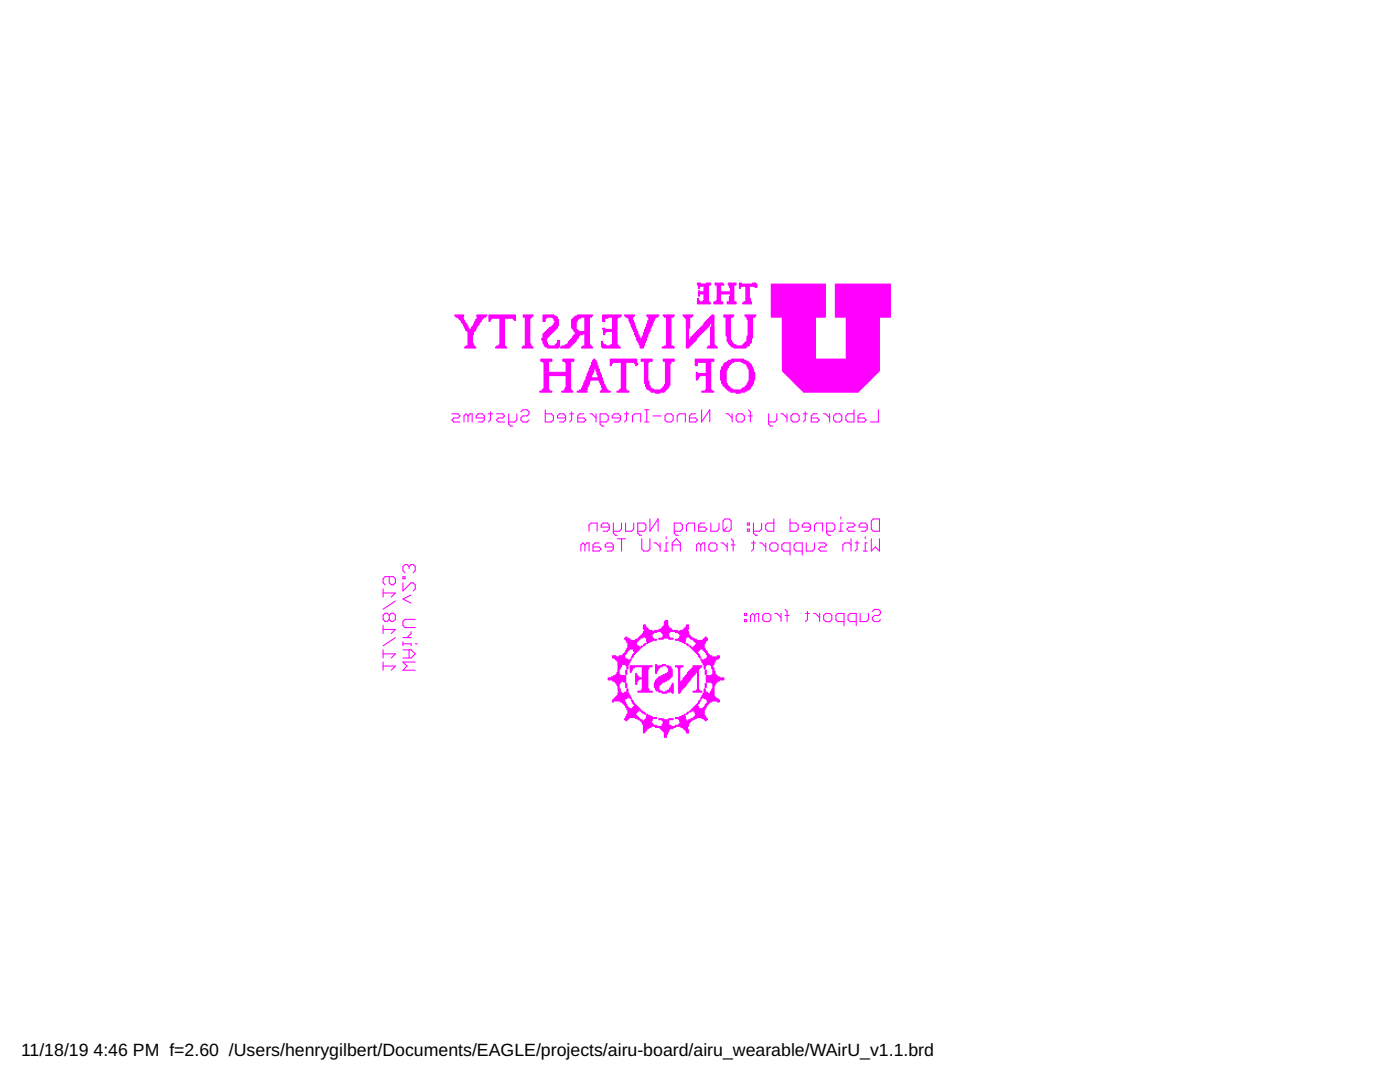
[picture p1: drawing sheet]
<svg xmlns="http://www.w3.org/2000/svg" width="279mm" height="216mm" viewBox="0 0 279 216" stroke-linecap="round" stroke-linejoin="round" font-family="sans-serif">
<defs><g id="words">
<g font-size="3.5">
<text x="4.2" y="210.7">11/18/19</text>
<text x="18.7" y="210.7">4:46 PM f=2.60 /Users/henrygilbert/Documents/EAGLE/projects/airu-board/airu_wearable/WAirU_v1.1.brd</text>
</g>
</g></defs>
<g fill="none" stroke="#f0f" stroke-width=".21">
<path d="M90.2 82.6h1.2l.4 .4-.4 .4h-.8l-.4 .4 .4 .4h1.2M93.4 83l.4-.4h.4v1.6M93.4 83v1.2M93.4 83l-.4-.4-.4 .4v1.2M96.7 83.4h-1.7v-.4l.4-.4h.8l.5 .4v.8l-.5 .4h-.8M97.5 82.6h.8M97.9 82.2v1.6l-.4 .4M99.1 82.6h1.2l.4 .4-.4 .4h-.8l-.4 .4 .4 .4h1.2M101.5 82.6v2l.4 .4h.4M103.1 82.6v1.2l-.4 .4h-1.2M103.9 82.2l.5-.4h.8l.4 .4v.4l-.4 .4h-.8l-.5 .4v.4l.5 .4h.8l.4-.4M108.8 81.8v2.4h1.2l.4-.4v-.8l-.4-.4h-1.2"/>
<path d="M112.9 83.4h-1.6v-.4l.4-.4h.8l.4 .4v.8l-.4 .4h-.8M113.7 82.6h.8M114.1 82.2v1.6l-.4 .4M116.5 82.6h-.8l-.4 .4v1.2h1.2l.4-.4-.4-.4h-1.2M117.7 82.6h.4l.9 .8M119 82.6v1.6M119.8 84.2h1.2l.4-.4v-.8l-.4-.4h-1.2v2l.4 .4h.4M123.8 83.4h-1.6v-.4l.4-.4h.8l.4 .4v.8l-.4 .4h-.8M124.6 82.6h.8M125 82.2v1.6l-.4 .4M126.2 84.2v-1.2l.4-.4h1.3v1.6M128.7 84.2h.8"/>
<path d="M128.7 81.8h.8M129.1 81.8v2.4M130.3 83h1.6M132.7 83l.4-.4h.8l.4 .4v.8l-.4 .4h-.8l-.4-.4zM135.1 84.2v-1.2l.5-.4h1.2v1.6M138.8 82.6h-.8l-.4 .4v1.2h1.2l.4-.4-.4-.4h-1.2M140 81.8v2.4l1.6-2.4v2.4M144.9 82.6h.4l.8 .8M146.1 82.6v1.6M147.3 82.6h.8l.4 .4v.8l-.4 .4h-.8l-.4-.4v-.8zM149.4 81.8l.4 .4v2M149.4 83h.8"/>
<path d="M153.4 82.6v2l.4 .4h.4M155 82.6v1.2l-.4 .4h-1.2M155.8 82.6h.4l.9 .8M157.1 82.6v1.6M158.3 82.6h.8l.4 .4v.8l-.4 .4h-.8l-.4-.4v-.8zM160.3 82.6h.8M160.7 82.2v1.6l-.4 .4M163.1 82.6h-.8l-.4 .4v1.2h1.2l.4-.4-.4-.4h-1.2M164.3 82.6h.5l.8 .8M165.6 82.6v1.6M166.8 82.6h.8l.4 .4v.8l-.4 .4h-.8l-.4-.4v-.8zM170.4 81.8v2.4h-1.2l-.4-.4v-.8l.4-.4h1.2"/>
<path d="M172.4 82.6h-.8l-.4 .4v1.2h1.2l.5-.4-.5-.4h-1.2M175.3 81.8v2.4h-1.6M76.5 117.5v1.6M76.5 118.3h2.4l-.8 .8M77.7 115.1v1.2l.4 .4h.4l.4-.4v-.8l-.4-.4h-1.6l-.4 .4v.8l.4 .4M78.9 119.9l-2.4 1.7M80.4 115.1h.4v.4h-.4zM80.4 116.3v1.6l1.6-1.6h.5l.4 .4v.8l-.4 .4M81.6 113.1v.4M81.6 113.1l-.4-.5h-.4l-.4 .5v.8l.4 .4M81.6 113.1l.4-.5h.5l.4 .5v.8l-.4 .4M82 118.7l-1.6 .8 1.6 .9"/>
<path d="M116.7 108.7l.4-.4h.5v1.7M116.7 108.7v1.3M116.7 108.7l-.4-.4-.4 .4v1.3M117.5 106v-1.2l.4-.4h1.3v1.6M119.6 108.3h-.8l-.5 .4v1.3h1.3l.4-.4-.4-.5h-1.3M121.6 105.2h-1.6v-.4l.4-.4h.8l.4 .4v.8l-.4 .4h-.8M122.4 104.4v2l.4 .4h.4M122.4 109.1h-1.6v-.4l.4-.4h.8l.4 .4v.9l-.4 .4h-.8M123.2 107.5h1.6M124 104.4v1.2l-.4 .4h-1.2M124 107.5v2.5M124.8 104.4v1.6h1.3l.4-.4v-1.2"/>
<path d="M127.3 106h1.2l.4-.4v-.8l-.4-.4h-1.2v2l.4 .4h.4M128.1 107.5v2.1l.4 .4h.8l.4-.4v-2.1M129.7 103.5v2.5l1.6-2.5v2.5M130.5 108.3h.4l.8 .8M131.7 108.3v1.7M132.5 110h.8M132.9 107.1v.4M133.3 108.3h-.4v1.7M134.2 108.7h1.6M134.2 110v-1.7l.8-.8 .8 .8v1.7M134.6 106h1.2l.4-.4v-.8l-.4-.4h-1.2v2l.4 .4h.4M137 106v-1.2l.4-.4h1.2v1.6"/>
<path d="M139.8 108.7l.5-.4h.4v1.7M139.8 108.7v1.3M139.8 108.7l-.4-.4-.4 .4v1.3M140.7 104.4h-.9l-.4 .4v1.2h1.3l.4-.4-.4-.4h-1.3M141.9 104.4v1.6h1.2l.4-.4v-1.2M141.9 108.3h.8l.4 .4v.9l-.4 .4h-.8l-.4-.4v-.9zM143.9 108.3h.4l.8 .8M144.7 103.5h.8l.4 .4v1.7l-.4 .4h-.8l-.4-.4v-1.7zM145.1 105.2l-.8 .8M145.1 108.3v1.7M145.9 107.5l.4 .4v2.1M145.9 108.7h.8"/>
<path d="M149.2 105.6h.4v.4h-.4zM149.2 104.4h.4v.4h-.4zM150 108.3h.8M150.4 104.4v2l.4 .4h.4M150.4 107.9v1.7l-.4 .4M151.6 108.3h.4l.8 .8M152 104.4v1.2l-.4 .4h-1.2M152.8 108.3v1.7M154 108.3h.8l.5 .4v.9l-.5 .4h-.8l-.4-.4v-.9zM154.4 103.5v2.5h-1.2l-.4-.4v-.8l.4-.4h1.2M157.7 103.5v2.5h1.2l.4-.4v-.8l-.4-.4h-1.2M157.7 110h-1.2l-.5-.4v-.9l.5-.4h1.2v2.5"/>
<path d="M160.1 110h-1.2l-.4-.4v-.9l.4-.4h1.2v2.5M160.9 108.3v1.7h1.2l.4-.4v-1.3M161.7 105.2h-1.6v-.4l.4-.4h.8l.4 .4v.8l-.4 .4h-.8M162.5 106v-1.2l.4-.4h1.3v1.6M163.3 108.3h1.3l.4 .4-.4 .4h-.9l-.4 .5 .4 .4h1.3M165 106h1.2l.4-.4v-.8l-.4-.4h-1.2v2l.4 .4h.4M167.4 106h.8M167.8 103.1v.4M168.2 104.4h-.4v1.6M169 104.4h1.2l.4 .4-.4 .4h-.8l-.4 .4 .4 .4h1.2M169.8 108.7l-.4-.4h-.8l-.4 .4v1.3M169.8 107.5v2.5"/>
<path d="M170.6 108.3h.9M171 107.9v1.7l-.4 .4M172.3 110h.8M172.7 107.1v.4M173.1 105.2h-1.7v-.4l.5-.4h.8l.4 .4v.8l-.4 .4h-.8M173.1 108.3h-.4v1.7M173.9 103.9l.4-.4h1.2v2.5h-1.2l-.4-.4zM173.9 107.5v2.5l.8-.9 .8 .9v-2.5M76.5 132.9h2.4l-.8 .8M76.5 124.8v1.6M76.5 129.7v1.6M76.5 132.1v1.6"/>
<path d="M76.5 130.5h2.4l-.8 .8M76.5 125.6h2.4l-.8 .8M77.7 122.8l-.4-.4h-.4l-.4 .4v.8l.4 .4h.4l.4-.4M77.7 122.8l.4-.4h.4l.4 .4v.8l-.4 .4h-.4l-.4-.4M77.7 122.8v.8M78.9 127.2l-2.4 1.7M80.4 129.7h1.6l.9 .8-.9 .8h-1.6M80.4 128.5h1.6v.4M80.4 128v.9M80.4 127.2h1.6M81.6 129.7v1.6M82 126v.4l-.8 .8"/>
<path d="M82.9 132.1h-2.5l.8 .8-.8 .8h2.5M82.9 128.5h.4M82.9 123.6h-2.1l-.4 .4v.8l.4 .4h2.1M148.6 122.4h.4v.4h-.4zM148.6 123.6h.4v.4h-.4zM150.6 122.8l-.4-.4-.4 .4v1.2M150.6 122.8l.4-.4h.4v1.6M150.6 122.8v1.2M152.2 122.8l.4-.4h.8l.4 .4v.8l-.4 .4h-.8l-.4-.4zM154.6 122.4h.5l.8 .8M155.9 122.4v1.6M156.7 121.6l.4 .4v2"/>
<path d="M156.7 122.8h.8M160.7 122.4h.8M161.1 122v1.6l-.4 .4M162.3 122.4h.5l.8 .8M163.6 122.4v1.6M164.4 122.8l.4-.4h.8l.4 .4v.8l-.4 .4h-.8l-.4-.4zM168.4 124h-1.2l-.4-.4v-.8l.4-.4h1.2v2.5M170.9 124h-1.2l-.5-.4v-.8l.5-.4h1.2v2.5M171.7 122.4v1.6h1.2l.4-.4v-1.2M174.1 122l.4-.4h.8l.4 .4v.4l-.4 .4h-.8l-.4 .4v.4l.4 .4h.8l.4-.4"/>
</g>
<g fill="#f0f" stroke="#f0f" stroke-width=".2">
<path d="M146.9 78.3h.9v.2h-.9z"/>
<path d="M130.8 78.3h.9v.2h-.9z"/>
<path d="M160.3 78h11v.3h-11z"/>
<path d="M145.8 78h2.9v.3h-2.9z"/>
<path d="M140.1 78h2.4v.3h-2.4z"/>
<path d="M129.9 78h2.7v.3h-2.7z"/>
<path d="M123.1 78h2.4v.3h-2.4z"/>
<path d="M119.8 78h2v.3h-2z"/>
<path d="M115.2 78h2v.3h-2z"/>
<path d="M112.1 78h2.2v.3h-2.2z"/>
<path d="M107.7 78h2.4v.3h-2.4z"/>
<path d="M160.1 77.8h11.4v.2h-11.4z"/>
<path d="M145.4 77.8h3.7v.2h-3.7z"/>
<path d="M140.7 77.8h1.3v.2h-1.3z"/>
<path d="M129.7 77.8h3.1v.2h-3.1z"/>
<path d="M123.6 77.8h1.5v.2h-1.5z"/>
<path d="M120 77.8h1.3v.2h-1.3z"/>
<path d="M115.6 77.8h1.3v.2h-1.3z"/>
<path d="M112.6 77.8h1.5v.2h-1.5z"/>
<path d="M108.2 77.8h1.5v.2h-1.5z"/>
<path d="M159.9 77.6h11.9v.2h-11.9z"/>
<path d="M148 77.6h1.5v.2h-1.5z"/>
<path d="M145.1 77.6h1.1v.2h-1.1z"/>
<path d="M140.9 77.6h.9v.2h-.9z"/>
<path d="M131.9 77.6h1.1v.2h-1.1z"/>
<path d="M129.3 77.6h1.1v.2h-1.1z"/>
<path d="M123.8 77.6h1.1v.2h-1.1z"/>
<path d="M120.2 77.6h.9v.2h-.9z"/>
<path d="M116.1 77.6h1.1v.2h-1.1z"/>
<path d="M112.8 77.6h1.1v.2h-1.1z"/>
<path d="M108.4 77.6h1.1v.2h-1.1z"/>
<path d="M159.7 77.4h12.3v.2h-12.3z"/>
<path d="M148.2 77.4h1.5v.2h-1.5z"/>
<path d="M144.9 77.4h.9v.2h-.9z"/>
<path d="M140.9 77.4h.9v.2h-.9z"/>
<path d="M132.1 77.4h1.1v.2h-1.1z"/>
<path d="M129.1 77.4h.8v.2h-.8z"/>
<path d="M124 77.4h.9v.2h-.9z"/>
<path d="M120.2 77.4h.7v.2h-.7z"/>
<path d="M116.1 77.4h1.1v.2h-1.1z"/>
<path d="M112.8 77.4h1.1v.2h-1.1z"/>
<path d="M108.6 77.4h.9v.2h-.9z"/>
<path d="M159.4 77.2h12.8v.2h-12.8z"/>
<path d="M148.7 77.2h1.1v.2h-1.1z"/>
<path d="M144.7 77.2h.9v.2h-.9z"/>
<path d="M140.9 77.2h.9v.2h-.9z"/>
<path d="M132.4 77.2h1.1v.2h-1.1z"/>
<path d="M129.1 77.2h.6v.2h-.6z"/>
<path d="M124 77.2h.9v.2h-.9z"/>
<path d="M120 77.2h.9v.2h-.9z"/>
<path d="M116.3 77.2h.9v.2h-.9z"/>
<path d="M113 77.2h.9v.2h-.9z"/>
<path d="M108.6 77.2h.9v.2h-.9z"/>
<path d="M159.2 76.9h13.2v.3h-13.2z"/>
<path d="M148.9 76.9h1.1v.3h-1.1z"/>
<path d="M144.5 76.9h.9v.3h-.9z"/>
<path d="M140.9 76.9h.9v.3h-.9z"/>
<path d="M132.6 76.9h.9v.3h-.9z"/>
<path d="M128.8 76.9h.9v.3h-.9z"/>
<path d="M124 76.9h.9v.3h-.9z"/>
<path d="M120 76.9h.7v.3h-.7z"/>
<path d="M116.3 76.9h1.1v.3h-1.1z"/>
<path d="M113 76.9h.9v.3h-.9z"/>
<path d="M108.6 76.9h.9v.3h-.9z"/>
<path d="M159 76.7h13.6v.2h-13.6z"/>
<path d="M149.1 76.7h1.1v.2h-1.1z"/>
<path d="M144.3 76.7h.8v.2h-.8z"/>
<path d="M140.9 76.7h.9v.2h-.9z"/>
<path d="M132.6 76.7h1.1v.2h-1.1z"/>
<path d="M128.8 76.7h.7v.2h-.7z"/>
<path d="M124 76.7h.9v.2h-.9z"/>
<path d="M120 76.7h.7v.2h-.7z"/>
<path d="M116.5 76.7h.9v.2h-.9z"/>
<path d="M113 76.7h.9v.2h-.9z"/>
<path d="M108.6 76.7h.9v.2h-.9z"/>
<path d="M158.8 76.5h14.1v.2h-14.1z"/>
<path d="M149.1 76.5h1.1v.2h-1.1z"/>
<path d="M144.3 76.5h.8v.2h-.8z"/>
<path d="M140.9 76.5h.9v.2h-.9z"/>
<path d="M132.8 76.5h.9v.2h-.9z"/>
<path d="M128.8 76.5h.7v.2h-.7z"/>
<path d="M124 76.5h.9v.2h-.9z"/>
<path d="M119.8 76.5h.7v.2h-.7z"/>
<path d="M116.5 76.5h1.1v.2h-1.1z"/>
<path d="M113 76.5h.9v.2h-.9z"/>
<path d="M108.6 76.5h.9v.2h-.9z"/>
<path d="M158.6 76.3h14.5v.2h-14.5z"/>
<path d="M149.3 76.3h1.1v.2h-1.1z"/>
<path d="M144 76.3h.9v.2h-.9z"/>
<path d="M140.9 76.3h.9v.2h-.9z"/>
<path d="M132.8 76.3h.9v.2h-.9z"/>
<path d="M128.6 76.3h.9v.2h-.9z"/>
<path d="M124 76.3h.9v.2h-.9z"/>
<path d="M119.8 76.3h.7v.2h-.7z"/>
<path d="M116.5 76.3h1.1v.2h-1.1z"/>
<path d="M113 76.3h.9v.2h-.9z"/>
<path d="M108.6 76.3h.9v.2h-.9z"/>
<path d="M158.3 76.1h15v.2h-15z"/>
<path d="M149.3 76.1h1.1v.2h-1.1z"/>
<path d="M144 76.1h.9v.2h-.9z"/>
<path d="M140.9 76.1h.9v.2h-.9z"/>
<path d="M132.8 76.1h.9v.2h-.9z"/>
<path d="M128.6 76.1h.9v.2h-.9z"/>
<path d="M124 76.1h.9v.2h-.9z"/>
<path d="M119.6 76.1h.9v.2h-.9z"/>
<path d="M116.7 76.1h.9v.2h-.9z"/>
<path d="M113 76.1h.9v.2h-.9z"/>
<path d="M108.6 76.1h.9v.2h-.9z"/>
<path d="M158.1 75.8h15.4v.3h-15.4z"/>
<path d="M149.5 75.8h.9v.3h-.9z"/>
<path d="M144 75.8h.9v.3h-.9z"/>
<path d="M140.9 75.8h.9v.3h-.9z"/>
<path d="M132.8 75.8h.9v.3h-.9z"/>
<path d="M128.6 75.8h.7v.3h-.7z"/>
<path d="M124 75.8h.9v.3h-.9z"/>
<path d="M119.6 75.8h.7v.3h-.7z"/>
<path d="M116.7 75.8h1.1v.3h-1.1z"/>
<path d="M113 75.8h.9v.3h-.9z"/>
<path d="M108.6 75.8h.9v.3h-.9z"/>
<path d="M157.9 75.6h15.8v.2h-15.8z"/>
<path d="M149.5 75.6h1.1v.2h-1.1z"/>
<path d="M143.8 75.6h1.1v.2h-1.1z"/>
<path d="M140.9 75.6h.9v.2h-.9z"/>
<path d="M139 75.6h.2v.2h-.2z"/>
<path d="M132.8 75.6h.9v.2h-.9z"/>
<path d="M128.6 75.6h.7v.2h-.7z"/>
<path d="M124 75.6h.9v.2h-.9z"/>
<path d="M117 75.6h3.3v.2h-3.3z"/>
<path d="M113 75.6h.9v.2h-.9z"/>
<path d="M108.6 75.6h.9v.2h-.9z"/>
<path d="M157.7 75.4h16.3v.2h-16.3z"/>
<path d="M149.5 75.4h1.1v.2h-1.1z"/>
<path d="M143.8 75.4h1.1v.2h-1.1z"/>
<path d="M140.9 75.4h.9v.2h-.9z"/>
<path d="M139 75.4h.4v.2h-.4z"/>
<path d="M132.8 75.4h.9v.2h-.9z"/>
<path d="M128.6 75.4h.7v.2h-.7z"/>
<path d="M124 75.4h.9v.2h-.9z"/>
<path d="M117 75.4h3.3v.2h-3.3z"/>
<path d="M113 75.4h.9v.2h-.9z"/>
<path d="M108.6 75.4h.9v.2h-.9z"/>
<path d="M157.5 75.2h16.7v.2h-16.7z"/>
<path d="M149.5 75.2h1.1v.2h-1.1z"/>
<path d="M143.8 75.2h1.1v.2h-1.1z"/>
<path d="M140.9 75.2h.9v.2h-.9z"/>
<path d="M139 75.2h.4v.2h-.4z"/>
<path d="M132.8 75.2h.9v.2h-.9z"/>
<path d="M128.6 75.2h.7v.2h-.7z"/>
<path d="M124 75.2h.9v.2h-.9z"/>
<path d="M119.4 75.2h.6v.2h-.6z"/>
<path d="M116.9 75.2h1.1v.2h-1.1z"/>
<path d="M113 75.2h.9v.2h-.9z"/>
<path d="M108.6 75.2h.9v.2h-.9z"/>
<path d="M157.2 75h17.2v.2h-17.2z"/>
<path d="M149.5 75h1.1v.2h-1.1z"/>
<path d="M143.8 75h1.1v.2h-1.1z"/>
<path d="M140.9 75h.9v.2h-.9z"/>
<path d="M139 75h.6v.2h-.6z"/>
<path d="M132.8 75h.9v.2h-.9z"/>
<path d="M128.6 75h.7v.2h-.7z"/>
<path d="M124 75h.9v.2h-.9z"/>
<path d="M119.4 75h.6v.2h-.6z"/>
<path d="M117.2 75h.9v.2h-.9z"/>
<path d="M113 75h.9v.2h-.9z"/>
<path d="M108.6 75h.9v.2h-.9z"/>
<path d="M157 74.7h17.6v.3h-17.6z"/>
<path d="M149.5 74.7h1.1v.3h-1.1z"/>
<path d="M143.8 74.7h1.1v.3h-1.1z"/>
<path d="M139 74.7h2.8v.3h-2.8z"/>
<path d="M132.8 74.7h.9v.3h-.9z"/>
<path d="M128.6 74.7h.7v.3h-.7z"/>
<path d="M124 74.7h.9v.3h-.9z"/>
<path d="M119.4 74.7h.6v.3h-.6z"/>
<path d="M117.2 74.7h.9v.3h-.9z"/>
<path d="M108.6 74.7h5.3v.3h-5.3z"/>
<path d="M156.8 74.5h18v.2h-18z"/>
<path d="M149.5 74.5h1.1v.2h-1.1z"/>
<path d="M143.8 74.5h1.1v.2h-1.1z"/>
<path d="M139 74.5h2.8v.2h-2.8z"/>
<path d="M132.8 74.5h.9v.2h-.9z"/>
<path d="M128.6 74.5h.7v.2h-.7z"/>
<path d="M124 74.5h.9v.2h-.9z"/>
<path d="M119.1 74.5h.7v.2h-.7z"/>
<path d="M117.2 74.5h1.1v.2h-1.1z"/>
<path d="M108.6 74.5h5.3v.2h-5.3z"/>
<path d="M156.6 74.3h18.5v.2h-18.5z"/>
<path d="M149.5 74.3h1.1v.2h-1.1z"/>
<path d="M143.8 74.3h1.1v.2h-1.1z"/>
<path d="M140.9 74.3h.9v.2h-.9z"/>
<path d="M139 74.3h.2v.2h-.2z"/>
<path d="M132.8 74.3h.9v.2h-.9z"/>
<path d="M128.6 74.3h.7v.2h-.7z"/>
<path d="M124 74.3h.9v.2h-.9z"/>
<path d="M119.1 74.3h.7v.2h-.7z"/>
<path d="M117.4 74.3h.9v.2h-.9z"/>
<path d="M108.6 74.3h5.3v.2h-5.3z"/>
<path d="M156.4 74.1h18.9v.2h-18.9z"/>
<path d="M149.5 74.1h.9v.2h-.9z"/>
<path d="M143.8 74.1h1.1v.2h-1.1z"/>
<path d="M140.9 74.1h.9v.2h-.9z"/>
<path d="M132.8 74.1h.9v.2h-.9z"/>
<path d="M128.6 74.1h.7v.2h-.7z"/>
<path d="M124 74.1h.9v.2h-.9z"/>
<path d="M119.2 74.1h.4v.2h-.4z"/>
<path d="M117.4 74.1h1.1v.2h-1.1z"/>
<path d="M113 74.1h.9v.2h-.9z"/>
<path d="M108.6 74.1h.9v.2h-.9z"/>
<path d="M156.1 73.9h19.4v.2h-19.4z"/>
<path d="M149.5 73.9h.9v.2h-.9z"/>
<path d="M143.8 73.9h1.1v.2h-1.1z"/>
<path d="M140.9 73.9h.9v.2h-.9z"/>
<path d="M132.8 73.9h.9v.2h-.9z"/>
<path d="M128.6 73.9h.7v.2h-.7z"/>
<path d="M124 73.9h.9v.2h-.9z"/>
<path d="M118.9 73.9h.7v.2h-.7z"/>
<path d="M117.6 73.9h.9v.2h-.9z"/>
<path d="M113 73.9h.9v.2h-.9z"/>
<path d="M108.6 73.9h.9v.2h-.9z"/>
<path d="M156.1 73.6h19.4v.3h-19.4z"/>
<path d="M149.5 73.6h.9v.3h-.9z"/>
<path d="M144 73.6h1.1v.3h-1.1z"/>
<path d="M140.9 73.6h.9v.3h-.9z"/>
<path d="M132.8 73.6h.9v.3h-.9z"/>
<path d="M128.6 73.6h.7v.3h-.7z"/>
<path d="M124 73.6h.9v.3h-.9z"/>
<path d="M118.9 73.6h.7v.3h-.7z"/>
<path d="M117.6 73.6h.9v.3h-.9z"/>
<path d="M113 73.6h.9v.3h-.9z"/>
<path d="M108.6 73.6h.9v.3h-.9z"/>
<path d="M156.1 73.4h19.4v.2h-19.4z"/>
<path d="M149.3 73.4h.9v.2h-.9z"/>
<path d="M144 73.4h1.1v.2h-1.1z"/>
<path d="M140.9 73.4h.9v.2h-.9z"/>
<path d="M132.8 73.4h.9v.2h-.9z"/>
<path d="M128.6 73.4h.7v.2h-.7z"/>
<path d="M124 73.4h.9v.2h-.9z"/>
<path d="M118.9 73.4h.5v.2h-.5z"/>
<path d="M117.6 73.4h1.1v.2h-1.1z"/>
<path d="M113 73.4h.9v.2h-.9z"/>
<path d="M108.6 73.4h.9v.2h-.9z"/>
<path d="M156.1 73.2h19.4v.2h-19.4z"/>
<path d="M149.3 73.2h.9v.2h-.9z"/>
<path d="M144 73.2h1.4v.2h-1.4z"/>
<path d="M140.9 73.2h.9v.2h-.9z"/>
<path d="M132.8 73.2h.9v.2h-.9z"/>
<path d="M128.6 73.2h.7v.2h-.7z"/>
<path d="M124 73.2h.9v.2h-.9z"/>
<path d="M117.8 73.2h1.6v.2h-1.6z"/>
<path d="M113 73.2h.9v.2h-.9z"/>
<path d="M108.6 73.2h.9v.2h-.9z"/>
<path d="M156.1 73h19.4v.2h-19.4z"/>
<path d="M149.1 73h.9v.2h-.9z"/>
<path d="M144.3 73h1.1v.2h-1.1z"/>
<path d="M140.9 73h.9v.2h-.9z"/>
<path d="M132.8 73h.9v.2h-.9z"/>
<path d="M128.6 73h.7v.2h-.7z"/>
<path d="M124 73h.9v.2h-.9z"/>
<path d="M117.8 73h1.6v.2h-1.6z"/>
<path d="M113 73h.9v.2h-.9z"/>
<path d="M108.6 73h.9v.2h-.9z"/>
<path d="M156.1 72.7h19.4v.3h-19.4z"/>
<path d="M149.1 72.7h.9v.3h-.9z"/>
<path d="M144.5 72.7h1.1v.3h-1.1z"/>
<path d="M140.9 72.7h.9v.3h-.9z"/>
<path d="M138.7 72.7h.5v.3h-.5z"/>
<path d="M132.8 72.7h.9v.3h-.9z"/>
<path d="M128.6 72.7h.7v.3h-.7z"/>
<path d="M126.9 72.7h.2v.3h-.2z"/>
<path d="M124 72.7h.9v.3h-.9z"/>
<path d="M121.8 72.7h.2v.3h-.2z"/>
<path d="M118 72.7h1.1v.3h-1.1z"/>
<path d="M113 72.7h.9v.3h-.9z"/>
<path d="M108.6 72.7h.9v.3h-.9z"/>
<path d="M156.1 72.5h19.4v.2h-19.4z"/>
<path d="M148.9 72.5h.9v.2h-.9z"/>
<path d="M144.5 72.5h1.3v.2h-1.3z"/>
<path d="M140.9 72.5h.9v.2h-.9z"/>
<path d="M138.7 72.5h.5v.2h-.5z"/>
<path d="M132.8 72.5h.9v.2h-.9z"/>
<path d="M128.6 72.5h.7v.2h-.7z"/>
<path d="M126.9 72.5h.4v.2h-.4z"/>
<path d="M124 72.5h.9v.2h-.9z"/>
<path d="M121.8 72.5h.2v.2h-.2z"/>
<path d="M118 72.5h1.1v.2h-1.1z"/>
<path d="M113 72.5h.9v.2h-.9z"/>
<path d="M108.6 72.5h.9v.2h-.9z"/>
<path d="M156.1 72.3h19.4v.2h-19.4z"/>
<path d="M148.4 72.3h1.1v.2h-1.1z"/>
<path d="M144.7 72.3h1.3v.2h-1.3z"/>
<path d="M140.9 72.3h.9v.2h-.9z"/>
<path d="M138.7 72.3h.5v.2h-.5z"/>
<path d="M132.8 72.3h1.1v.2h-1.1z"/>
<path d="M128.6 72.3h.7v.2h-.7z"/>
<path d="M126.6 72.3h.5v.2h-.5z"/>
<path d="M124 72.3h.9v.2h-.9z"/>
<path d="M121.8 72.3h.4v.2h-.4z"/>
<path d="M118 72.3h1.1v.2h-1.1z"/>
<path d="M113 72.3h.9v.2h-.9z"/>
<path d="M108.6 72.3h.9v.2h-.9z"/>
<path d="M156.1 72.1h19.4v.2h-19.4z"/>
<path d="M148 72.1h1.3v.2h-1.3z"/>
<path d="M145.1 72.1h1.4v.2h-1.4z"/>
<path d="M138.7 72.1h3.1v.2h-3.1z"/>
<path d="M132.8 72.1h1.1v.2h-1.1z"/>
<path d="M128.6 72.1h.9v.2h-.9z"/>
<path d="M121.8 72.1h5.3v.2h-5.3z"/>
<path d="M118.3 72.1h.7v.2h-.7z"/>
<path d="M112.8 72.1h1.1v.2h-1.1z"/>
<path d="M108.4 72.1h1.1v.2h-1.1z"/>
<path d="M156.1 71.9h19.4v.2h-19.4z"/>
<path d="M145.4 71.9h3.5v.2h-3.5z"/>
<path d="M138.7 71.9h3.8v.2h-3.8z"/>
<path d="M132.4 71.9h2.2v.2h-2.2z"/>
<path d="M128 71.9h2.2v.2h-2.2z"/>
<path d="M121.8 71.9h5.3v.2h-5.3z"/>
<path d="M118.3 71.9h.7v.2h-.7z"/>
<path d="M112.3 71.9h2.2v.2h-2.2z"/>
<path d="M107.9 71.9h2.2v.2h-2.2z"/>
<path d="M156.1 71.6h19.4v.3h-19.4z"/>
<path d="M146 71.6h2.4v.3h-2.4z"/>
<path d="M138.7 71.6h3.8v.3h-3.8z"/>
<path d="M132.4 71.6h2.2v.3h-2.2z"/>
<path d="M128 71.6h2.2v.3h-2.2z"/>
<path d="M121.8 71.6h5.3v.3h-5.3z"/>
<path d="M118.5 71.6h.2v.3h-.2z"/>
<path d="M112.3 71.6h2.2v.3h-2.2z"/>
<path d="M107.9 71.6h2.2v.3h-2.2z"/>
<path d="M168.9 71.4h6.6v.2h-6.6z"/>
<path d="M156.1 71.4h6.6v.2h-6.6z"/>
<path d="M168.9 71.2h6.6v.2h-6.6z"/>
<path d="M156.1 71.2h6.6v.2h-6.6z"/>
<path d="M168.9 71h6.6v.2h-6.6z"/>
<path d="M156.1 71h6.6v.2h-6.6z"/>
<path d="M168.9 70.8h6.6v.2h-6.6z"/>
<path d="M156.1 70.8h6.6v.2h-6.6z"/>
<path d="M168.9 70.5h6.6v.3h-6.6z"/>
<path d="M156.1 70.5h6.6v.3h-6.6z"/>
<path d="M168.9 70.3h6.6v.2h-6.6z"/>
<path d="M156.1 70.3h6.6v.2h-6.6z"/>
<path d="M168.9 70.1h6.6v.2h-6.6z"/>
<path d="M156.1 70.1h6.6v.2h-6.6z"/>
<path d="M168.9 69.9h6.6v.2h-6.6z"/>
<path d="M156.1 69.9h6.6v.2h-6.6z"/>
<path d="M168.9 69.7h6.6v.2h-6.6z"/>
<path d="M156.1 69.7h6.6v.2h-6.6z"/>
<path d="M168.9 69.4h6.6v.3h-6.6z"/>
<path d="M156.1 69.4h6.6v.3h-6.6z"/>
<path d="M168.9 69.2h6.6v.2h-6.6z"/>
<path d="M156.1 69.2h6.6v.2h-6.6z"/>
<path d="M146.5 69.2h2.4v.2h-2.4z"/>
<path d="M141.2 69.2h2v.2h-2z"/>
<path d="M137 69.2h.4v.2h-.4z"/>
<path d="M132.1 69.2h2.5v.2h-2.5z"/>
<path d="M127.7 69.2h.7v.2h-.7z"/>
<path d="M120.3 69.2h3.5v.2h-3.5z"/>
<path d="M116.1 69.2h2.2v.2h-2.2z"/>
<path d="M111.9 69.2h1.8v.2h-1.8z"/>
<path d="M109.2 69.2h2.2v.2h-2.2z"/>
<path d="M104.2 69.2h2.2v.2h-2.2z"/>
<path d="M98.9 69.2h2.2v.2h-2.2z"/>
<path d="M92.8 69.2h2.2v.2h-2.2z"/>
<path d="M168.9 69h6.6v.2h-6.6z"/>
<path d="M156.1 69h6.6v.2h-6.6z"/>
<path d="M146 69h3.1v.2h-3.1z"/>
<path d="M141.4 69h1.5v.2h-1.5z"/>
<path d="M137 69h.6v.2h-.6z"/>
<path d="M132.6 69h1.7v.2h-1.7z"/>
<path d="M127.7 69h.7v.2h-.7z"/>
<path d="M120 69h3.5v.2h-3.5z"/>
<path d="M116.3 69h1.7v.2h-1.7z"/>
<path d="M112.1 69h1.8v.2h-1.8z"/>
<path d="M108.8 69h2.9v.2h-2.9z"/>
<path d="M104.4 69h1.8v.2h-1.8z"/>
<path d="M99.1 69h1.8v.2h-1.8z"/>
<path d="M93 69h1.7v.2h-1.7z"/>
<path d="M168.9 68.8h6.6v.2h-6.6z"/>
<path d="M156.1 68.8h6.6v.2h-6.6z"/>
<path d="M148.2 68.8h1.3v.2h-1.3z"/>
<path d="M145.8 68.8h1.1v.2h-1.1z"/>
<path d="M141.8 68.8h.9v.2h-.9z"/>
<path d="M137 68.8h.9v.2h-.9z"/>
<path d="M133 68.8h.9v.2h-.9z"/>
<path d="M127.7 68.8h.9v.2h-.9z"/>
<path d="M121.8 68.8h1.5v.2h-1.5z"/>
<path d="M120 68.8h.9v.2h-.9z"/>
<path d="M116.7 68.8h1.1v.2h-1.1z"/>
<path d="M112.8 68.8h1.3v.2h-1.3z"/>
<path d="M110.8 68.8h.9v.2h-.9z"/>
<path d="M108.6 68.8h.9v.2h-.9z"/>
<path d="M104.8 68.8h1.1v.2h-1.1z"/>
<path d="M99.6 68.8h1.1v.2h-1.1z"/>
<path d="M93.4 68.8h1.1v.2h-1.1z"/>
<path d="M168.9 68.6h6.6v.2h-6.6z"/>
<path d="M156.1 68.6h6.6v.2h-6.6z"/>
<path d="M148.4 68.6h1.1v.2h-1.1z"/>
<path d="M145.6 68.6h.9v.2h-.9z"/>
<path d="M141.8 68.6h.7v.2h-.7z"/>
<path d="M137 68.6h1.1v.2h-1.1z"/>
<path d="M133 68.6h.9v.2h-.9z"/>
<path d="M127.5 68.6h1.1v.2h-1.1z"/>
<path d="M122.2 68.6h.9v.2h-.9z"/>
<path d="M120 68.6h.5v.2h-.5z"/>
<path d="M116.7 68.6h.9v.2h-.9z"/>
<path d="M113.2 68.6h1.1v.2h-1.1z"/>
<path d="M111 68.6h.7v.2h-.7z"/>
<path d="M108.6 68.6h.7v.2h-.7z"/>
<path d="M104.8 68.6h1.1v.2h-1.1z"/>
<path d="M99.8 68.6h.9v.2h-.9z"/>
<path d="M93.4 68.6h1.1v.2h-1.1z"/>
<path d="M168.9 68.3h6.6v.3h-6.6z"/>
<path d="M156.1 68.3h6.6v.3h-6.6z"/>
<path d="M148.7 68.3h1.1v.3h-1.1z"/>
<path d="M145.4 68.3h.8v.3h-.8z"/>
<path d="M141.8 68.3h.7v.3h-.7z"/>
<path d="M137 68.3h1.3v.3h-1.3z"/>
<path d="M133 68.3h.9v.3h-.9z"/>
<path d="M127.5 68.3h1.1v.3h-1.1z"/>
<path d="M122.2 68.3h.9v.3h-.9z"/>
<path d="M120 68.3h.2v.3h-.2z"/>
<path d="M116.7 68.3h.9v.3h-.9z"/>
<path d="M113.4 68.3h1.1v.3h-1.1z"/>
<path d="M111.3 68.3h.4v.3h-.4z"/>
<path d="M108.4 68.3h.9v.3h-.9z"/>
<path d="M104.8 68.3h.9v.3h-.9z"/>
<path d="M99.8 68.3h.9v.3h-.9z"/>
<path d="M93.4 68.3h.9v.3h-.9z"/>
<path d="M168.9 68.1h6.6v.2h-6.6z"/>
<path d="M156.1 68.1h6.6v.2h-6.6z"/>
<path d="M148.9 68.1h1.1v.2h-1.1z"/>
<path d="M145.4 68.1h.6v.2h-.6z"/>
<path d="M141.8 68.1h.7v.2h-.7z"/>
<path d="M137 68.1h1.5v.2h-1.5z"/>
<path d="M133 68.1h.9v.2h-.9z"/>
<path d="M127.3 68.1h1.5v.2h-1.5z"/>
<path d="M122.2 68.1h.9v.2h-.9z"/>
<path d="M120 68.1h.2v.2h-.2z"/>
<path d="M116.7 68.1h.9v.2h-.9z"/>
<path d="M113.4 68.1h1.3v.2h-1.3z"/>
<path d="M111.3 68.1h.4v.2h-.4z"/>
<path d="M108.4 68.1h.7v.2h-.7z"/>
<path d="M104.8 68.1h.9v.2h-.9z"/>
<path d="M99.8 68.1h.9v.2h-.9z"/>
<path d="M93.4 68.1h.9v.2h-.9z"/>
<path d="M168.9 67.9h6.6v.2h-6.6z"/>
<path d="M156.1 67.9h6.6v.2h-6.6z"/>
<path d="M149.1 67.9h.9v.2h-.9z"/>
<path d="M145.1 67.9h.9v.2h-.9z"/>
<path d="M141.8 67.9h.7v.2h-.7z"/>
<path d="M137 67.9h1.7v.2h-1.7z"/>
<path d="M133 67.9h.9v.2h-.9z"/>
<path d="M127.3 67.9h1.5v.2h-1.5z"/>
<path d="M122.2 67.9h.9v.2h-.9z"/>
<path d="M116.7 67.9h.9v.2h-.9z"/>
<path d="M113.7 67.9h1.3v.2h-1.3z"/>
<path d="M111.3 67.9h.4v.2h-.4z"/>
<path d="M108.4 67.9h.7v.2h-.7z"/>
<path d="M104.8 67.9h.9v.2h-.9z"/>
<path d="M99.8 67.9h.9v.2h-.9z"/>
<path d="M93.4 67.9h.9v.2h-.9z"/>
<path d="M168.9 67.7h6.6v.2h-6.6z"/>
<path d="M156.1 67.7h6.6v.2h-6.6z"/>
<path d="M149.1 67.7h.9v.2h-.9z"/>
<path d="M145.1 67.7h.7v.2h-.7z"/>
<path d="M141.8 67.7h.7v.2h-.7z"/>
<path d="M137.6 67.7h1.4v.2h-1.4z"/>
<path d="M137 67.7h.4v.2h-.4z"/>
<path d="M133 67.7h.9v.2h-.9z"/>
<path d="M128 67.7h1.1v.2h-1.1z"/>
<path d="M127.1 67.7h.6v.2h-.6z"/>
<path d="M122.2 67.7h.9v.2h-.9z"/>
<path d="M116.7 67.7h.9v.2h-.9z"/>
<path d="M113.9 67.7h1.1v.2h-1.1z"/>
<path d="M108.1 67.7h.9v.2h-.9z"/>
<path d="M104.8 67.7h.9v.2h-.9z"/>
<path d="M99.8 67.7h.9v.2h-.9z"/>
<path d="M93.4 67.7h.9v.2h-.9z"/>
<path d="M168.9 67.5h6.6v.2h-6.6z"/>
<path d="M156.1 67.5h6.6v.2h-6.6z"/>
<path d="M149.1 67.5h.9v.2h-.9z"/>
<path d="M145.1 67.5h.7v.2h-.7z"/>
<path d="M141.8 67.5h.7v.2h-.7z"/>
<path d="M137.9 67.5h1.1v.2h-1.1z"/>
<path d="M137 67.5h.4v.2h-.4z"/>
<path d="M133 67.5h.9v.2h-.9z"/>
<path d="M128 67.5h1.1v.2h-1.1z"/>
<path d="M127.1 67.5h.6v.2h-.6z"/>
<path d="M122.2 67.5h.9v.2h-.9z"/>
<path d="M116.7 67.5h.9v.2h-.9z"/>
<path d="M114.1 67.5h1.1v.2h-1.1z"/>
<path d="M108.1 67.5h.9v.2h-.9z"/>
<path d="M104.8 67.5h.9v.2h-.9z"/>
<path d="M99.8 67.5h.9v.2h-.9z"/>
<path d="M93.4 67.5h.9v.2h-.9z"/>
<path d="M168.9 67.2h6.6v.3h-6.6z"/>
<path d="M156.1 67.2h6.6v.3h-6.6z"/>
<path d="M149.1 67.2h1.1v.3h-1.1z"/>
<path d="M145.1 67.2h.7v.3h-.7z"/>
<path d="M141.8 67.2h.7v.3h-.7z"/>
<path d="M137.9 67.2h1.3v.3h-1.3z"/>
<path d="M137 67.2h.4v.3h-.4z"/>
<path d="M133 67.2h.9v.3h-.9z"/>
<path d="M128.2 67.2h.9v.3h-.9z"/>
<path d="M127.1 67.2h.6v.3h-.6z"/>
<path d="M122.2 67.2h.9v.3h-.9z"/>
<path d="M116.7 67.2h.9v.3h-.9z"/>
<path d="M114.3 67.2h1.1v.3h-1.1z"/>
<path d="M108.4 67.2h.9v.3h-.9z"/>
<path d="M104.8 67.2h.9v.3h-.9z"/>
<path d="M99.8 67.2h.9v.3h-.9z"/>
<path d="M93.4 67.2h.9v.3h-.9z"/>
<path d="M168.9 67h6.6v.2h-6.6z"/>
<path d="M156.1 67h6.6v.2h-6.6z"/>
<path d="M149.1 67h1.1v.2h-1.1z"/>
<path d="M145.1 67h.7v.2h-.7z"/>
<path d="M141.8 67h.7v.2h-.7z"/>
<path d="M138.1 67h1.3v.2h-1.3z"/>
<path d="M137 67h.4v.2h-.4z"/>
<path d="M133 67h.9v.2h-.9z"/>
<path d="M128.2 67h1.1v.2h-1.1z"/>
<path d="M126.9 67h.6v.2h-.6z"/>
<path d="M122.2 67h.9v.2h-.9z"/>
<path d="M116.7 67h.9v.2h-.9z"/>
<path d="M114.3 67h1.1v.2h-1.1z"/>
<path d="M108.4 67h1.1v.2h-1.1z"/>
<path d="M104.8 67h.9v.2h-.9z"/>
<path d="M99.8 67h.9v.2h-.9z"/>
<path d="M93.4 67h.9v.2h-.9z"/>
<path d="M168.9 66.8h6.6v.2h-6.6z"/>
<path d="M156.1 66.8h6.6v.2h-6.6z"/>
<path d="M149.3 66.8h.9v.2h-.9z"/>
<path d="M144.9 66.8h.9v.2h-.9z"/>
<path d="M141.8 66.8h.7v.2h-.7z"/>
<path d="M138.3 66.8h1.3v.2h-1.3z"/>
<path d="M137 66.8h.4v.2h-.4z"/>
<path d="M133 66.8h.9v.2h-.9z"/>
<path d="M128.4 66.8h.9v.2h-.9z"/>
<path d="M126.9 66.8h.6v.2h-.6z"/>
<path d="M122.2 66.8h.9v.2h-.9z"/>
<path d="M116.7 66.8h.9v.2h-.9z"/>
<path d="M114.5 66.8h1.1v.2h-1.1z"/>
<path d="M108.4 66.8h1.3v.2h-1.3z"/>
<path d="M104.8 66.8h.9v.2h-.9z"/>
<path d="M99.8 66.8h.9v.2h-.9z"/>
<path d="M93.4 66.8h.9v.2h-.9z"/>
<path d="M168.9 66.6h6.6v.2h-6.6z"/>
<path d="M156.1 66.6h6.6v.2h-6.6z"/>
<path d="M149.3 66.6h.9v.2h-.9z"/>
<path d="M144.9 66.6h.9v.2h-.9z"/>
<path d="M141.8 66.6h.7v.2h-.7z"/>
<path d="M138.5 66.6h1.3v.2h-1.3z"/>
<path d="M137 66.6h.4v.2h-.4z"/>
<path d="M133 66.6h.9v.2h-.9z"/>
<path d="M128.4 66.6h.9v.2h-.9z"/>
<path d="M126.6 66.6h.7v.2h-.7z"/>
<path d="M122.2 66.6h.9v.2h-.9z"/>
<path d="M120.5 66.6h.2v.2h-.2z"/>
<path d="M116.7 66.6h.9v.2h-.9z"/>
<path d="M114.8 66.6h1.5v.2h-1.5z"/>
<path d="M108.4 66.6h1.5v.2h-1.5z"/>
<path d="M104.8 66.6h.9v.2h-.9z"/>
<path d="M99.8 66.6h.9v.2h-.9z"/>
<path d="M93.4 66.6h1.1v.2h-1.1z"/>
<path d="M168.9 66.4h6.6v.2h-6.6z"/>
<path d="M156.1 66.4h6.6v.2h-6.6z"/>
<path d="M149.3 66.4h.9v.2h-.9z"/>
<path d="M144.9 66.4h.9v.2h-.9z"/>
<path d="M141.8 66.4h.7v.2h-.7z"/>
<path d="M138.7 66.4h1.4v.2h-1.4z"/>
<path d="M137 66.4h.4v.2h-.4z"/>
<path d="M133 66.4h.9v.2h-.9z"/>
<path d="M128.4 66.4h1.1v.2h-1.1z"/>
<path d="M126.6 66.4h.7v.2h-.7z"/>
<path d="M122.2 66.4h.9v.2h-.9z"/>
<path d="M120.5 66.4h.2v.2h-.2z"/>
<path d="M115 66.4h2.6v.2h-2.6z"/>
<path d="M108.6 66.4h1.5v.2h-1.5z"/>
<path d="M104.8 66.4h.9v.2h-.9z"/>
<path d="M99.8 66.4h.9v.2h-.9z"/>
<path d="M93.4 66.4h1.1v.2h-1.1z"/>
<path d="M168.9 66.1h6.6v.3h-6.6z"/>
<path d="M156.1 66.1h6.6v.3h-6.6z"/>
<path d="M149.3 66.1h.9v.3h-.9z"/>
<path d="M144.9 66.1h.9v.3h-.9z"/>
<path d="M141.8 66.1h.7v.3h-.7z"/>
<path d="M139 66.1h1.3v.3h-1.3z"/>
<path d="M137 66.1h.4v.3h-.4z"/>
<path d="M133 66.1h.9v.3h-.9z"/>
<path d="M128.6 66.1h.9v.3h-.9z"/>
<path d="M126.6 66.1h.7v.3h-.7z"/>
<path d="M122.2 66.1h.9v.3h-.9z"/>
<path d="M120.5 66.1h.4v.3h-.4z"/>
<path d="M116.1 66.1h1.5v.3h-1.5z"/>
<path d="M114.7 66.1h1.1v.3h-1.1z"/>
<path d="M108.8 66.1h1.5v.3h-1.5z"/>
<path d="M104.8 66.1h.9v.3h-.9z"/>
<path d="M99.8 66.1h.9v.3h-.9z"/>
<path d="M93.4 66.1h1.1v.3h-1.1z"/>
<path d="M168.9 65.9h6.6v.2h-6.6z"/>
<path d="M156.1 65.9h6.6v.2h-6.6z"/>
<path d="M149.3 65.9h.9v.2h-.9z"/>
<path d="M144.9 65.9h.9v.2h-.9z"/>
<path d="M141.8 65.9h.7v.2h-.7z"/>
<path d="M139.2 65.9h1.3v.2h-1.3z"/>
<path d="M137 65.9h.4v.2h-.4z"/>
<path d="M133 65.9h.9v.2h-.9z"/>
<path d="M128.6 65.9h1.1v.2h-1.1z"/>
<path d="M126.4 65.9h.7v.2h-.7z"/>
<path d="M120.5 65.9h2.6v.2h-2.6z"/>
<path d="M116.7 65.9h.9v.2h-.9z"/>
<path d="M114.5 65.9h.9v.2h-.9z"/>
<path d="M109.1 65.9h1.5v.2h-1.5z"/>
<path d="M104.8 65.9h.9v.2h-.9z"/>
<path d="M99.8 65.9h.9v.2h-.9z"/>
<path d="M93.2 65.9h1.5v.2h-1.5z"/>
<path d="M168.9 65.7h6.6v.2h-6.6z"/>
<path d="M156.1 65.7h6.6v.2h-6.6z"/>
<path d="M149.3 65.7h.9v.2h-.9z"/>
<path d="M144.9 65.7h.9v.2h-.9z"/>
<path d="M141.8 65.7h.7v.2h-.7z"/>
<path d="M139.4 65.7h1.3v.2h-1.3z"/>
<path d="M137 65.7h.4v.2h-.4z"/>
<path d="M133 65.7h.9v.2h-.9z"/>
<path d="M128.6 65.7h1.1v.2h-1.1z"/>
<path d="M126.4 65.7h.7v.2h-.7z"/>
<path d="M120.5 65.7h2.6v.2h-2.6z"/>
<path d="M116.7 65.7h.9v.2h-.9z"/>
<path d="M114.5 65.7h.7v.2h-.7z"/>
<path d="M109.3 65.7h1.5v.2h-1.5z"/>
<path d="M104.8 65.7h.9v.2h-.9z"/>
<path d="M99.8 65.7h.9v.2h-.9z"/>
<path d="M93.9 65.7h1.1v.2h-1.1z"/>
<path d="M92.9 65.7h.7v.2h-.7z"/>
<path d="M168.9 65.5h6.6v.2h-6.6z"/>
<path d="M156.1 65.5h6.6v.2h-6.6z"/>
<path d="M149.3 65.5h.9v.2h-.9z"/>
<path d="M144.9 65.5h.9v.2h-.9z"/>
<path d="M141.8 65.5h.7v.2h-.7z"/>
<path d="M139.6 65.5h1.3v.2h-1.3z"/>
<path d="M137 65.5h.4v.2h-.4z"/>
<path d="M133 65.5h.9v.2h-.9z"/>
<path d="M128.8 65.5h.9v.2h-.9z"/>
<path d="M126.2 65.5h.7v.2h-.7z"/>
<path d="M122.2 65.5h.9v.2h-.9z"/>
<path d="M120.3 65.5h.4v.2h-.4z"/>
<path d="M116.7 65.5h.9v.2h-.9z"/>
<path d="M114.3 65.5h.7v.2h-.7z"/>
<path d="M109.5 65.5h1.5v.2h-1.5z"/>
<path d="M104.8 65.5h.9v.2h-.9z"/>
<path d="M99.8 65.5h.9v.2h-.9z"/>
<path d="M94.1 65.5h.9v.2h-.9z"/>
<path d="M92.9 65.5h.7v.2h-.7z"/>
<path d="M168.9 65.3h6.6v.2h-6.6z"/>
<path d="M156.1 65.3h6.6v.2h-6.6z"/>
<path d="M149.3 65.3h.9v.2h-.9z"/>
<path d="M144.9 65.3h.9v.2h-.9z"/>
<path d="M141.8 65.3h.7v.2h-.7z"/>
<path d="M139.8 65.3h1.4v.2h-1.4z"/>
<path d="M137 65.3h.6v.2h-.6z"/>
<path d="M133 65.3h.9v.2h-.9z"/>
<path d="M128.8 65.3h1.1v.2h-1.1z"/>
<path d="M126.2 65.3h.7v.2h-.7z"/>
<path d="M122.2 65.3h.9v.2h-.9z"/>
<path d="M116.7 65.3h.9v.2h-.9z"/>
<path d="M114.1 65.3h.9v.2h-.9z"/>
<path d="M109.7 65.3h1.5v.2h-1.5z"/>
<path d="M104.8 65.3h.9v.2h-.9z"/>
<path d="M99.8 65.3h.9v.2h-.9z"/>
<path d="M94.1 65.3h1.1v.2h-1.1z"/>
<path d="M92.7 65.3h.7v.2h-.7z"/>
<path d="M168.9 65h6.6v.3h-6.6z"/>
<path d="M156.1 65h6.6v.3h-6.6z"/>
<path d="M149.3 65h.9v.3h-.9z"/>
<path d="M144.9 65h.9v.3h-.9z"/>
<path d="M142 65h.5v.3h-.5z"/>
<path d="M140.1 65h1.3v.3h-1.3z"/>
<path d="M137 65h.6v.3h-.6z"/>
<path d="M133 65h.9v.3h-.9z"/>
<path d="M129.1 65h.8v.3h-.8z"/>
<path d="M126 65h.9v.3h-.9z"/>
<path d="M122.2 65h.9v.3h-.9z"/>
<path d="M116.7 65h.9v.3h-.9z"/>
<path d="M114.1 65h.9v.3h-.9z"/>
<path d="M110.1 65h1.1v.3h-1.1z"/>
<path d="M104.8 65h.9v.3h-.9z"/>
<path d="M99.8 65h.9v.3h-.9z"/>
<path d="M94.3 65h.9v.3h-.9z"/>
<path d="M92.7 65h.7v.3h-.7z"/>
<path d="M168.9 64.8h6.6v.2h-6.6z"/>
<path d="M156.1 64.8h6.6v.2h-6.6z"/>
<path d="M149.3 64.8h.9v.2h-.9z"/>
<path d="M144.9 64.8h.9v.2h-.9z"/>
<path d="M142 64.8h.5v.2h-.5z"/>
<path d="M140.3 64.8h1.3v.2h-1.3z"/>
<path d="M137 64.8h.6v.2h-.6z"/>
<path d="M133 64.8h.9v.2h-.9z"/>
<path d="M129.1 64.8h1.1v.2h-1.1z"/>
<path d="M126 64.8h.6v.2h-.6z"/>
<path d="M122.2 64.8h.9v.2h-.9z"/>
<path d="M116.7 64.8h.9v.2h-.9z"/>
<path d="M114.1 64.8h.9v.2h-.9z"/>
<path d="M110.3 64.8h1.1v.2h-1.1z"/>
<path d="M104.8 64.8h.9v.2h-.9z"/>
<path d="M99.8 64.8h.9v.2h-.9z"/>
<path d="M94.5 64.8h.9v.2h-.9z"/>
<path d="M92.5 64.8h.7v.2h-.7z"/>
<path d="M168.9 64.6h6.6v.2h-6.6z"/>
<path d="M156.1 64.6h6.6v.2h-6.6z"/>
<path d="M149.3 64.6h.9v.2h-.9z"/>
<path d="M144.9 64.6h.9v.2h-.9z"/>
<path d="M142 64.6h.5v.2h-.5z"/>
<path d="M140.5 64.6h1.1v.2h-1.1z"/>
<path d="M137 64.6h.6v.2h-.6z"/>
<path d="M133 64.6h.9v.2h-.9z"/>
<path d="M129.1 64.6h1.1v.2h-1.1z"/>
<path d="M126 64.6h.6v.2h-.6z"/>
<path d="M122.2 64.6h.9v.2h-.9z"/>
<path d="M116.7 64.6h.9v.2h-.9z"/>
<path d="M114.1 64.6h.9v.2h-.9z"/>
<path d="M110.6 64.6h.9v.2h-.9z"/>
<path d="M104.8 64.6h.9v.2h-.9z"/>
<path d="M99.8 64.6h.9v.2h-.9z"/>
<path d="M94.5 64.6h1.1v.2h-1.1z"/>
<path d="M92.5 64.6h.7v.2h-.7z"/>
<path d="M168.9 64.4h6.6v.2h-6.6z"/>
<path d="M156.1 64.4h6.6v.2h-6.6z"/>
<path d="M149.3 64.4h.9v.2h-.9z"/>
<path d="M144.9 64.4h.9v.2h-.9z"/>
<path d="M142 64.4h.5v.2h-.5z"/>
<path d="M140.5 64.4h1.3v.2h-1.3z"/>
<path d="M137 64.4h.6v.2h-.6z"/>
<path d="M133 64.4h.9v.2h-.9z"/>
<path d="M129.3 64.4h.9v.2h-.9z"/>
<path d="M125.8 64.4h.8v.2h-.8z"/>
<path d="M122.2 64.4h.9v.2h-.9z"/>
<path d="M116.7 64.4h.9v.2h-.9z"/>
<path d="M114.1 64.4h.9v.2h-.9z"/>
<path d="M110.6 64.4h.9v.2h-.9z"/>
<path d="M104.8 64.4h.9v.2h-.9z"/>
<path d="M99.8 64.4h.9v.2h-.9z"/>
<path d="M94.7 64.4h.9v.2h-.9z"/>
<path d="M92.3 64.4h.7v.2h-.7z"/>
<path d="M168.9 64.2h6.6v.2h-6.6z"/>
<path d="M156.1 64.2h6.6v.2h-6.6z"/>
<path d="M149.3 64.2h.9v.2h-.9z"/>
<path d="M144.9 64.2h.9v.2h-.9z"/>
<path d="M140.7 64.2h1.8v.2h-1.8z"/>
<path d="M137 64.2h.6v.2h-.6z"/>
<path d="M133 64.2h.9v.2h-.9z"/>
<path d="M129.3 64.2h1.1v.2h-1.1z"/>
<path d="M125.8 64.2h.6v.2h-.6z"/>
<path d="M122.2 64.2h.9v.2h-.9z"/>
<path d="M116.7 64.2h.9v.2h-.9z"/>
<path d="M114.1 64.2h.9v.2h-.9z"/>
<path d="M110.8 64.2h.7v.2h-.7z"/>
<path d="M104.8 64.2h.9v.2h-.9z"/>
<path d="M99.8 64.2h.9v.2h-.9z"/>
<path d="M94.7 64.2h1.1v.2h-1.1z"/>
<path d="M92.1 64.2h.7v.2h-.7z"/>
<path d="M168.9 63.9h6.6v.3h-6.6z"/>
<path d="M156.1 63.9h6.6v.3h-6.6z"/>
<path d="M149.3 63.9h.9v.3h-.9z"/>
<path d="M144.9 63.9h.9v.3h-.9z"/>
<path d="M140.9 63.9h1.6v.3h-1.6z"/>
<path d="M137 63.9h.6v.3h-.6z"/>
<path d="M133 63.9h.9v.3h-.9z"/>
<path d="M129.3 63.9h1.1v.3h-1.1z"/>
<path d="M125.5 63.9h.9v.3h-.9z"/>
<path d="M122.2 63.9h.9v.3h-.9z"/>
<path d="M120.3 63.9h.4v.3h-.4z"/>
<path d="M116.7 63.9h.9v.3h-.9z"/>
<path d="M114.1 63.9h1.1v.3h-1.1z"/>
<path d="M110.8 63.9h.7v.3h-.7z"/>
<path d="M108.4 63.9h.4v.3h-.4z"/>
<path d="M104.8 63.9h.9v.3h-.9z"/>
<path d="M99.8 63.9h.9v.3h-.9z"/>
<path d="M97.6 63.9h.2v.3h-.2z"/>
<path d="M95 63.9h1.1v.3h-1.1z"/>
<path d="M92.1 63.9h.7v.3h-.7z"/>
<path d="M168.9 63.7h6.6v.2h-6.6z"/>
<path d="M156.1 63.7h6.6v.2h-6.6z"/>
<path d="M149.3 63.7h.9v.2h-.9z"/>
<path d="M144.9 63.7h.9v.2h-.9z"/>
<path d="M141.2 63.7h1.3v.2h-1.3z"/>
<path d="M137 63.7h.6v.2h-.6z"/>
<path d="M133 63.7h.9v.2h-.9z"/>
<path d="M129.5 63.7h1.1v.2h-1.1z"/>
<path d="M125.5 63.7h.7v.2h-.7z"/>
<path d="M122.2 63.7h.9v.2h-.9z"/>
<path d="M120.3 63.7h.4v.2h-.4z"/>
<path d="M116.7 63.7h.9v.2h-.9z"/>
<path d="M114.1 63.7h1.1v.2h-1.1z"/>
<path d="M110.6 63.7h.9v.2h-.9z"/>
<path d="M108.4 63.7h.4v.2h-.4z"/>
<path d="M104.8 63.7h.9v.2h-.9z"/>
<path d="M102.7 63.7h.2v.2h-.2z"/>
<path d="M99.8 63.7h.9v.2h-.9z"/>
<path d="M97.6 63.7h.2v.2h-.2z"/>
<path d="M95 63.7h1.1v.2h-1.1z"/>
<path d="M91.9 63.7h.6v.2h-.6z"/>
<path d="M168.9 63.5h6.6v.2h-6.6z"/>
<path d="M156.1 63.5h6.6v.2h-6.6z"/>
<path d="M149.1 63.5h1.1v.2h-1.1z"/>
<path d="M144.9 63.5h.9v.2h-.9z"/>
<path d="M141.4 63.5h1.1v.2h-1.1z"/>
<path d="M137 63.5h.6v.2h-.6z"/>
<path d="M133 63.5h.9v.2h-.9z"/>
<path d="M129.5 63.5h1.1v.2h-1.1z"/>
<path d="M125.5 63.5h.7v.2h-.7z"/>
<path d="M122.2 63.5h.9v.2h-.9z"/>
<path d="M120.3 63.5h.4v.2h-.4z"/>
<path d="M116.7 63.5h.9v.2h-.9z"/>
<path d="M114.3 63.5h1.1v.2h-1.1z"/>
<path d="M110.6 63.5h.6v.2h-.6z"/>
<path d="M108.4 63.5h.4v.2h-.4z"/>
<path d="M104.8 63.5h.9v.2h-.9z"/>
<path d="M102.4 63.5h.5v.2h-.5z"/>
<path d="M99.8 63.5h.9v.2h-.9z"/>
<path d="M97.6 63.5h.4v.2h-.4z"/>
<path d="M95.2 63.5h1.1v.2h-1.1z"/>
<path d="M91.6 63.5h.9v.2h-.9z"/>
<path d="M168.9 63.3h6.6v.2h-6.6z"/>
<path d="M156.1 63.3h6.6v.2h-6.6z"/>
<path d="M149.1 63.3h1.1v.2h-1.1z"/>
<path d="M144.9 63.3h.9v.2h-.9z"/>
<path d="M141.6 63.3h.9v.2h-.9z"/>
<path d="M136.8 63.3h.8v.2h-.8z"/>
<path d="M133 63.3h.9v.2h-.9z"/>
<path d="M129.5 63.3h1.3v.2h-1.3z"/>
<path d="M125.3 63.3h.9v.2h-.9z"/>
<path d="M122.2 63.3h1.1v.2h-1.1z"/>
<path d="M120.2 63.3h1.1v.2h-1.1z"/>
<path d="M116.7 63.3h.9v.2h-.9z"/>
<path d="M114.5 63.3h1.3v.2h-1.3z"/>
<path d="M110.3 63.3h.9v.2h-.9z"/>
<path d="M108.4 63.3h.7v.2h-.7z"/>
<path d="M104.8 63.3h1.1v.2h-1.1z"/>
<path d="M97.6 63.3h5.3v.2h-5.3z"/>
<path d="M95.4 63.3h1.1v.2h-1.1z"/>
<path d="M91.4 63.3h.9v.2h-.9z"/>
<path d="M166.7 63.1h11v.2h-11z"/>
<path d="M153.9 63.1h10.8v.2h-10.8z"/>
<path d="M148.9 63.1h1.7v.2h-1.7z"/>
<path d="M144.5 63.1h1.7v.2h-1.7z"/>
<path d="M141.8 63.1h.7v.2h-.7z"/>
<path d="M136.5 63.1h1.6v.2h-1.6z"/>
<path d="M132.6 63.1h1.7v.2h-1.7z"/>
<path d="M129.3 63.1h2v.2h-2z"/>
<path d="M124.9 63.1h1.5v.2h-1.5z"/>
<path d="M120.3 63.1h3.5v.2h-3.5z"/>
<path d="M114.7 63.1h3.3v.2h-3.3z"/>
<path d="M108.4 63.1h2.6v.2h-2.6z"/>
<path d="M104.4 63.1h1.8v.2h-1.8z"/>
<path d="M97.6 63.1h5.3v.2h-5.3z"/>
<path d="M95.2 63.1h1.7v.2h-1.7z"/>
<path d="M91 63.1h1.5v.2h-1.5z"/>
<path d="M166.7 62.8h11v.3h-11z"/>
<path d="M153.9 62.8h10.8v.3h-10.8z"/>
<path d="M148.7 62.8h2.2v.3h-2.2z"/>
<path d="M144.5 62.8h2v.3h-2z"/>
<path d="M142 62.8h.5v.3h-.5z"/>
<path d="M136.3 62.8h2v.3h-2z"/>
<path d="M132.4 62.8h2.2v.3h-2.2z"/>
<path d="M129.1 62.8h2.4v.3h-2.4z"/>
<path d="M124.7 62.8h1.9v.3h-1.9z"/>
<path d="M120.3 62.8h3.7v.3h-3.7z"/>
<path d="M115.2 62.8h3.1v.3h-3.1z"/>
<path d="M108.4 62.8h2.2v.3h-2.2z"/>
<path d="M104.4 62.8h2v.3h-2z"/>
<path d="M97.6 62.8h5.3v.3h-5.3z"/>
<path d="M95.2 62.8h2v.3h-2z"/>
<path d="M90.8 62.8h1.7v.3h-1.7z"/>
<path d="M166.7 62.6h11v.2h-11z"/>
<path d="M153.9 62.6h10.8v.2h-10.8z"/>
<path d="M166.7 62.4h11v.2h-11z"/>
<path d="M153.9 62.4h10.8v.2h-10.8z"/>
<path d="M166.7 62.2h11v.2h-11z"/>
<path d="M153.9 62.2h10.8v.2h-10.8z"/>
<path d="M166.7 62h11v.2h-11z"/>
<path d="M153.9 62h10.8v.2h-10.8z"/>
<path d="M166.7 61.7h11v.3h-11z"/>
<path d="M153.9 61.7h10.8v.3h-10.8z"/>
<path d="M166.7 61.5h11v.2h-11z"/>
<path d="M153.9 61.5h10.8v.2h-10.8z"/>
<path d="M166.7 61.3h11v.2h-11z"/>
<path d="M153.9 61.3h10.8v.2h-10.8z"/>
<path d="M166.7 61.1h11v.2h-11z"/>
<path d="M153.9 61.1h10.8v.2h-10.8z"/>
<path d="M166.7 60.9h11v.2h-11z"/>
<path d="M153.9 60.9h10.8v.2h-10.8z"/>
<path d="M166.7 60.6h11v.3h-11z"/>
<path d="M153.9 60.6h10.8v.3h-10.8z"/>
<path d="M166.7 60.4h11v.2h-11z"/>
<path d="M153.9 60.4h10.8v.2h-10.8z"/>
<path d="M148.2 60.4h1.8v.2h-1.8z"/>
<path d="M145.1 60.4h1.8v.2h-1.8z"/>
<path d="M142.5 60.4h1.8v.2h-1.8z"/>
<path d="M139.2 60.4h2.6v.2h-2.6z"/>
<path d="M166.7 60.2h11v.2h-11z"/>
<path d="M153.9 60.2h10.8v.2h-10.8z"/>
<path d="M148.4 60.2h1.6v.2h-1.6z"/>
<path d="M145.1 60.2h1.8v.2h-1.8z"/>
<path d="M142.5 60.2h1.8v.2h-1.8z"/>
<path d="M139.2 60.2h2.4v.2h-2.4z"/>
<path d="M166.7 60h11v.2h-11z"/>
<path d="M153.9 60h10.8v.2h-10.8z"/>
<path d="M148.9 60h.9v.2h-.9z"/>
<path d="M145.6 60h.9v.2h-.9z"/>
<path d="M142.9 60h.9v.2h-.9z"/>
<path d="M140.3 60h1.1v.2h-1.1z"/>
<path d="M139.2 60h.4v.2h-.4z"/>
<path d="M166.7 59.8h11v.2h-11z"/>
<path d="M153.9 59.8h10.8v.2h-10.8z"/>
<path d="M148.9 59.8h.9v.2h-.9z"/>
<path d="M145.6 59.8h.9v.2h-.9z"/>
<path d="M143.1 59.8h.7v.2h-.7z"/>
<path d="M140.5 59.8h.9v.2h-.9z"/>
<path d="M139.2 59.8h.2v.2h-.2z"/>
<path d="M166.7 59.5h11v.3h-11z"/>
<path d="M153.9 59.5h10.8v.3h-10.8z"/>
<path d="M148.9 59.5h.9v.3h-.9z"/>
<path d="M145.6 59.5h.9v.3h-.9z"/>
<path d="M143.1 59.5h.7v.3h-.7z"/>
<path d="M140.5 59.5h.9v.3h-.9z"/>
<path d="M139.2 59.5h.2v.3h-.2z"/>
<path d="M166.7 59.3h11v.2h-11z"/>
<path d="M153.9 59.3h10.8v.2h-10.8z"/>
<path d="M148.9 59.3h.6v.2h-.6z"/>
<path d="M145.6 59.3h.9v.2h-.9z"/>
<path d="M143.1 59.3h.7v.2h-.7z"/>
<path d="M140.5 59.3h.9v.2h-.9z"/>
<path d="M166.7 59.1h11v.2h-11z"/>
<path d="M153.9 59.1h10.8v.2h-10.8z"/>
<path d="M148.9 59.1h.6v.2h-.6z"/>
<path d="M145.6 59.1h.9v.2h-.9z"/>
<path d="M143.1 59.1h.7v.2h-.7z"/>
<path d="M140.5 59.1h.9v.2h-.9z"/>
<path d="M166.7 58.9h11v.2h-11z"/>
<path d="M153.9 58.9h10.8v.2h-10.8z"/>
<path d="M148.9 58.9h.6v.2h-.6z"/>
<path d="M145.8 58.9h.7v.2h-.7z"/>
<path d="M143.1 58.9h.7v.2h-.7z"/>
<path d="M140.5 58.9h.9v.2h-.9z"/>
<path d="M139.4 58.9h.2v.2h-.2z"/>
<path d="M166.7 58.7h11v.2h-11z"/>
<path d="M153.9 58.7h10.8v.2h-10.8z"/>
<path d="M148.9 58.7h.6v.2h-.6z"/>
<path d="M145.8 58.7h.7v.2h-.7z"/>
<path d="M143.1 58.7h.7v.2h-.7z"/>
<path d="M140.5 58.7h.9v.2h-.9z"/>
<path d="M139.4 58.7h.2v.2h-.2z"/>
<path d="M166.7 58.4h11v.3h-11z"/>
<path d="M153.9 58.4h10.8v.3h-10.8z"/>
<path d="M148.9 58.4h.6v.3h-.6z"/>
<path d="M143.2 58.4h3.3v.3h-3.3z"/>
<path d="M139.4 58.4h2v.3h-2z"/>
<path d="M166.7 58.2h11v.2h-11z"/>
<path d="M153.9 58.2h10.8v.2h-10.8z"/>
<path d="M148.9 58.2h.6v.2h-.6z"/>
<path d="M143.2 58.2h3.3v.2h-3.3z"/>
<path d="M139.4 58.2h2v.2h-2z"/>
<path d="M166.7 58h11v.2h-11z"/>
<path d="M153.9 58h10.8v.2h-10.8z"/>
<path d="M148.9 58h.6v.2h-.6z"/>
<path d="M145.8 58h.7v.2h-.7z"/>
<path d="M143.1 58h.7v.2h-.7z"/>
<path d="M140.5 58h.9v.2h-.9z"/>
<path d="M139.4 58h.2v.2h-.2z"/>
<path d="M166.7 57.8h11v.2h-11z"/>
<path d="M153.9 57.8h10.8v.2h-10.8z"/>
<path d="M148.9 57.8h.6v.2h-.6z"/>
<path d="M145.8 57.8h.7v.2h-.7z"/>
<path d="M143.1 57.8h.7v.2h-.7z"/>
<path d="M140.5 57.8h.9v.2h-.9z"/>
<path d="M166.7 57.6h11v.2h-11z"/>
<path d="M153.9 57.6h10.8v.2h-10.8z"/>
<path d="M148.9 57.6h.6v.2h-.6z"/>
<path d="M145.8 57.6h.7v.2h-.7z"/>
<path d="M143.1 57.6h.7v.2h-.7z"/>
<path d="M140.5 57.6h.9v.2h-.9z"/>
<path d="M166.7 57.3h11v.3h-11z"/>
<path d="M153.9 57.3h10.8v.3h-10.8z"/>
<path d="M148.9 57.3h.6v.3h-.6z"/>
<path d="M147.6 57.3h.2v.3h-.2z"/>
<path d="M145.8 57.3h.7v.3h-.7z"/>
<path d="M143.1 57.3h.7v.3h-.7z"/>
<path d="M140.5 57.3h.9v.3h-.9z"/>
<path d="M139.4 57.3h.2v.3h-.2z"/>
<path d="M166.7 57.1h11v.2h-11z"/>
<path d="M153.9 57.1h10.8v.2h-10.8z"/>
<path d="M150.6 57.1h.5v.2h-.5z"/>
<path d="M148.9 57.1h.6v.2h-.6z"/>
<path d="M147.6 57.1h.2v.2h-.2z"/>
<path d="M145.6 57.1h.9v.2h-.9z"/>
<path d="M143.1 57.1h.7v.2h-.7z"/>
<path d="M140.5 57.1h.9v.2h-.9z"/>
<path d="M139.4 57.1h.2v.2h-.2z"/>
<path d="M166.7 56.9h11v.2h-11z"/>
<path d="M153.9 56.9h10.8v.2h-10.8z"/>
<path d="M147.6 56.9h3.5v.2h-3.5z"/>
<path d="M145.6 56.9h.9v.2h-.9z"/>
<path d="M143.1 56.9h.7v.2h-.7z"/>
<path d="M140.5 56.9h.9v.2h-.9z"/>
<path d="M139.4 56.9h.9v.2h-.9z"/>
<path d="M166.7 56.7h11v.2h-11z"/>
<path d="M153.9 56.7h10.8v.2h-10.8z"/>
<path d="M147.6 56.7h3.5v.2h-3.5z"/>
<path d="M145.4 56.7h1.5v.2h-1.5z"/>
<path d="M142.7 56.7h1.8v.2h-1.8z"/>
<path d="M139.2 56.7h2.6v.2h-2.6z"/>
<path d="M150.2 56.5h.7v.2h-.7z"/>
<path d="M147.6 56.5h.4v.2h-.4z"/>
<path d="M146.2 56.5h.7v.2h-.7z"/>
<path d="M145.4 56.5h.6v.2h-.6z"/>
<path d="M143.6 56.5h.7v.2h-.7z"/>
<path d="M142.7 56.5h.7v.2h-.7z"/>
<path d="M140.9 56.5h.9v.2h-.9z"/>
<path d="M139.2 56.5h.6v.2h-.6z"/>
<path d="M132.6 146.9h.4v.2h-.4z"/>
<path d="M132.6 146.7h.4v.2h-.4z"/>
<path d="M132.6 146.5h.4v.2h-.4z"/>
<path d="M132.6 146.3h.7v.2h-.7z"/>
<path d="M137 146h.4v.3h-.4z"/>
<path d="M132.6 146h.7v.3h-.7z"/>
<path d="M128.4 146h.2v.3h-.2z"/>
<path d="M137 145.8h.4v.2h-.4z"/>
<path d="M132.4 145.8h1.1v.2h-1.1z"/>
<path d="M128.4 145.8h.4v.2h-.4z"/>
<path d="M136.8 145.6h.6v.2h-.6z"/>
<path d="M132.1 145.6h1.4v.2h-1.4z"/>
<path d="M128.4 145.6h.7v.2h-.7z"/>
<path d="M136.5 145.4h.7v.2h-.7z"/>
<path d="M131.9 145.4h1.8v.2h-1.8z"/>
<path d="M128.4 145.4h.7v.2h-.7z"/>
<path d="M136.3 145.2h.9v.2h-.9z"/>
<path d="M131.7 145.2h2.6v.2h-2.6z"/>
<path d="M128.4 145.2h1.1v.2h-1.1z"/>
<path d="M135.9 144.9h1.3v.3h-1.3z"/>
<path d="M130.8 144.9h4v.3h-4z"/>
<path d="M128.4 144.9h1.5v.3h-1.5z"/>
<path d="M134.8 144.7h2.6v.2h-2.6z"/>
<path d="M132.1 144.7h1.8v.2h-1.8z"/>
<path d="M128.4 144.7h2.6v.2h-2.6z"/>
<path d="M135.4 144.5h2v.2h-2z"/>
<path d="M132.1 144.5h1.4v.2h-1.4z"/>
<path d="M128.4 144.5h2v.2h-2z"/>
<path d="M135.7 144.3h1.7v.2h-1.7z"/>
<path d="M132.4 144.3h1.1v.2h-1.1z"/>
<path d="M128.2 144.3h2v.2h-2z"/>
<path d="M135.9 144.1h1.7v.2h-1.7z"/>
<path d="M132.4 144.1h1.1v.2h-1.1z"/>
<path d="M128.2 144.1h1.8v.2h-1.8z"/>
<path d="M135.7 143.8h2.2v.3h-2.2z"/>
<path d="M132.4 143.8h1.1v.3h-1.1z"/>
<path d="M128 143.8h1.9v.3h-1.9z"/>
<path d="M140.7 143.6h.2v.2h-.2z"/>
<path d="M137.4 143.6h.7v.2h-.7z"/>
<path d="M135.7 143.6h1.3v.2h-1.3z"/>
<path d="M132.1 143.6h1.4v.2h-1.4z"/>
<path d="M128.6 143.6h1.6v.2h-1.6z"/>
<path d="M127.7 143.6h.5v.2h-.5z"/>
<path d="M124.9 143.6h.2v.2h-.2z"/>
<path d="M140.5 143.4h.7v.2h-.7z"/>
<path d="M137.9 143.4h.6v.2h-.6z"/>
<path d="M135.4 143.4h1.4v.2h-1.4z"/>
<path d="M133.5 143.4h.8v.2h-.8z"/>
<path d="M131.5 143.4h.9v.2h-.9z"/>
<path d="M128.8 143.4h1.4v.2h-1.4z"/>
<path d="M127.3 143.4h.4v.2h-.4z"/>
<path d="M124.7 143.4h.6v.2h-.6z"/>
<path d="M140.1 143.2h.8v.2h-.8z"/>
<path d="M138.3 143.2h.7v.2h-.7z"/>
<path d="M134.8 143.2h2v.2h-2z"/>
<path d="M130.6 143.2h.4v.2h-.4z"/>
<path d="M129.1 143.2h1.3v.2h-1.3z"/>
<path d="M126.9 143.2h.6v.2h-.6z"/>
<path d="M124.9 143.2h.7v.2h-.7z"/>
<path d="M138.5 143h2.2v.2h-2.2z"/>
<path d="M135.7 143h1.1v.2h-1.1z"/>
<path d="M129.1 143h1.1v.2h-1.1z"/>
<path d="M124.9 143h2.4v.2h-2.4z"/>
<path d="M138.7 142.7h2v.3h-2z"/>
<path d="M136.1 142.7h.4v.3h-.4z"/>
<path d="M129.1 142.7h.6v.3h-.6z"/>
<path d="M125.1 142.7h2v.3h-2z"/>
<path d="M139 142.5h1.5v.2h-1.5z"/>
<path d="M136.5 142.5h.3v.2h-.3z"/>
<path d="M129.1 142.5h.2v.2h-.2z"/>
<path d="M125.1 142.5h1.8v.2h-1.8z"/>
<path d="M138.7 142.3h1.8v.2h-1.8z"/>
<path d="M137 142.3h.2v.2h-.2z"/>
<path d="M128.6 142.3h.2v.2h-.2z"/>
<path d="M125.3 142.3h1.6v.2h-1.6z"/>
<path d="M138.7 142.1h1.8v.2h-1.8z"/>
<path d="M137.2 142.1h.2v.2h-.2z"/>
<path d="M128.2 142.1h.4v.2h-.4z"/>
<path d="M125.3 142.1h1.8v.2h-1.8z"/>
<path d="M138.5 141.9h2v.2h-2z"/>
<path d="M137.6 141.9h.3v.2h-.3z"/>
<path d="M128 141.9h.2v.2h-.2z"/>
<path d="M125.3 141.9h2v.2h-2z"/>
<path d="M137.9 141.6h2.6v.3h-2.6z"/>
<path d="M127.7 141.6h.3v.3h-.3z"/>
<path d="M125.3 141.6h2.2v.3h-2.2z"/>
<path d="M138.1 141.4h2.6v.2h-2.6z"/>
<path d="M125.1 141.4h2.6v.2h-2.6z"/>
<path d="M140.3 141.2h.4v.2h-.4z"/>
<path d="M138.3 141.2h1.1v.2h-1.1z"/>
<path d="M126.2 141.2h1.3v.2h-1.3z"/>
<path d="M125.1 141.2h.4v.2h-.4z"/>
<path d="M140.5 141h.4v.2h-.4z"/>
<path d="M138.5 141h.9v.2h-.9z"/>
<path d="M126.4 141h.9v.2h-.9z"/>
<path d="M124.9 141h.4v.2h-.4z"/>
<path d="M140.7 140.8h.2v.2h-.2z"/>
<path d="M138.8 140.8h.4v.2h-.4z"/>
<path d="M126.7 140.8h.4v.2h-.4z"/>
<path d="M124.9 140.8h.2v.2h-.2z"/>
<path d="M140.7 140.5h.5v.3h-.5z"/>
<path d="M139 140.5h.2v.3h-.2z"/>
<path d="M126.6 140.5h.3v.3h-.3z"/>
<path d="M124.7 140.5h.4v.3h-.4z"/>
<path d="M140.9 140.3h.5v.2h-.5z"/>
<path d="M139.2 140.3h.2v.2h-.2z"/>
<path d="M126.4 140.3h.2v.2h-.2z"/>
<path d="M124.5 140.3h.4v.2h-.4z"/>
<path d="M141.2 140.1h.4v.2h-.4z"/>
<path d="M139.4 140.1h.2v.2h-.2z"/>
<path d="M126.2 140.1h.2v.2h-.2z"/>
<path d="M124.2 140.1h.7v.2h-.7z"/>
<path d="M143.2 139.9h.4v.2h-.4z"/>
<path d="M141.2 139.9h.8v.2h-.8z"/>
<path d="M139.4 139.9h.2v.2h-.2z"/>
<path d="M126.2 139.9h.2v.2h-.2z"/>
<path d="M123.8 139.9h.9v.2h-.9z"/>
<path d="M122.2 139.9h.2v.2h-.2z"/>
<path d="M141.2 139.7h2.4v.2h-2.4z"/>
<path d="M139.6 139.7h.2v.2h-.2z"/>
<path d="M126 139.7h.2v.2h-.2z"/>
<path d="M122.2 139.7h2.5v.2h-2.5z"/>
<path d="M140.9 139.4h2.5v.3h-2.5z"/>
<path d="M122.5 139.4h2.2v.3h-2.2z"/>
<path d="M140.5 139.2h2.4v.2h-2.4z"/>
<path d="M139.8 139.2h.3v.2h-.3z"/>
<path d="M125.8 139.2h.2v.2h-.2z"/>
<path d="M122.7 139.2h2.4v.2h-2.4z"/>
<path d="M140.1 139h2.6v.2h-2.6z"/>
<path d="M122.9 139h2.9v.2h-2.9z"/>
<path d="M140.1 138.8h2.4v.2h-2.4z"/>
<path d="M123.1 138.8h2.7v.2h-2.7z"/>
<path d="M140.3 138.6h2.2v.2h-2.2z"/>
<path d="M123.3 138.6h2.2v.2h-2.2z"/>
<path d="M140.3 138.3h2.2v.3h-2.2z"/>
<path d="M123.3 138.3h2.2v.3h-2.2z"/>
<path d="M141.8 138.1h.7v.2h-.7z"/>
<path d="M140.5 138.1h.7v.2h-.7z"/>
<path d="M135.4 138.1h.3v.2h-.3z"/>
<path d="M134.1 138.1h.2v.2h-.2z"/>
<path d="M132.1 138.1h.9v.2h-.9z"/>
<path d="M124.7 138.1h.6v.2h-.6z"/>
<path d="M123.3 138.1h.7v.2h-.7z"/>
<path d="M141.8 137.9h.7v.2h-.7z"/>
<path d="M140.5 137.9h.2v.2h-.2z"/>
<path d="M138.3 137.9h1.8v.2h-1.8z"/>
<path d="M135.5 137.9h.4v.2h-.4z"/>
<path d="M133.9 137.9h.4v.2h-.4z"/>
<path d="M132.8 137.9h.9v.2h-.9z"/>
<path d="M131.5 137.9h.7v.2h-.7z"/>
<path d="M127.3 137.9h2.9v.2h-2.9z"/>
<path d="M125.1 137.9h.2v.2h-.2z"/>
<path d="M123.6 137.9h.2v.2h-.2z"/>
<path d="M142.1 137.7h.4v.2h-.4z"/>
<path d="M140.5 137.7h.2v.2h-.2z"/>
<path d="M139 137.7h.6v.2h-.6z"/>
<path d="M135.5 137.7h.4v.2h-.4z"/>
<path d="M133.2 137.7h1.1v.2h-1.1z"/>
<path d="M131 137.7h.7v.2h-.7z"/>
<path d="M128 137.7h1.5v.2h-1.5z"/>
<path d="M125.1 137.7h.2v.2h-.2z"/>
<path d="M123.4 137.7h.4v.2h-.4z"/>
<path d="M142.1 137.5h.4v.2h-.4z"/>
<path d="M140.5 137.5h.2v.2h-.2z"/>
<path d="M139.2 137.5h.2v.2h-.2z"/>
<path d="M135.4 137.5h.7v.2h-.7z"/>
<path d="M133.7 137.5h.6v.2h-.6z"/>
<path d="M130.8 137.5h.7v.2h-.7z"/>
<path d="M128.2 137.5h1.3v.2h-1.3z"/>
<path d="M125.1 137.5h.2v.2h-.2z"/>
<path d="M123.4 137.5h.4v.2h-.4z"/>
<path d="M142.3 137.2h.2v.3h-.2z"/>
<path d="M139.2 137.2h.2v.3h-.2z"/>
<path d="M135.4 137.2h.9v.3h-.9z"/>
<path d="M133.7 137.2h.6v.3h-.6z"/>
<path d="M130.8 137.2h.7v.3h-.7z"/>
<path d="M128.2 137.2h1.1v.3h-1.1z"/>
<path d="M123.3 137.2h.2v.3h-.2z"/>
<path d="M142.3 137h.2v.2h-.2z"/>
<path d="M140.7 137h.2v.2h-.2z"/>
<path d="M139.2 137h.2v.2h-.2z"/>
<path d="M135.4 137h1.1v.2h-1.1z"/>
<path d="M133.9 137h.4v.2h-.4z"/>
<path d="M130.6 137h.9v.2h-.9z"/>
<path d="M128.2 137h1.1v.2h-1.1z"/>
<path d="M124.9 137h.2v.2h-.2z"/>
<path d="M123.3 137h.2v.2h-.2z"/>
<path d="M142.3 136.8h.2v.2h-.2z"/>
<path d="M140.7 136.8h.2v.2h-.2z"/>
<path d="M139.2 136.8h.2v.2h-.2z"/>
<path d="M135.4 136.8h1.4v.2h-1.4z"/>
<path d="M133.9 136.8h.4v.2h-.4z"/>
<path d="M130.6 136.8h.9v.2h-.9z"/>
<path d="M128.2 136.8h1.1v.2h-1.1z"/>
<path d="M124.9 136.8h.2v.2h-.2z"/>
<path d="M123.3 136.8h.2v.2h-.2z"/>
<path d="M142.3 136.6h.4v.2h-.4z"/>
<path d="M140.7 136.6h.2v.2h-.2z"/>
<path d="M139.2 136.6h.2v.2h-.2z"/>
<path d="M135.4 136.6h1.6v.2h-1.6z"/>
<path d="M134.1 136.6h.2v.2h-.2z"/>
<path d="M130.6 136.6h1.1v.2h-1.1z"/>
<path d="M128.2 136.6h1.1v.2h-1.1z"/>
<path d="M124.9 136.6h.2v.2h-.2z"/>
<path d="M123.1 136.6h.4v.2h-.4z"/>
<path d="M142.3 136.4h.4v.2h-.4z"/>
<path d="M140.7 136.4h.2v.2h-.2z"/>
<path d="M139.2 136.4h.2v.2h-.2z"/>
<path d="M135.4 136.4h1.6v.2h-1.6z"/>
<path d="M134.1 136.4h.2v.2h-.2z"/>
<path d="M130.6 136.4h1.3v.2h-1.3z"/>
<path d="M128.2 136.4h1.1v.2h-1.1z"/>
<path d="M126.9 136.4h.2v.2h-.2z"/>
<path d="M124.9 136.4h.2v.2h-.2z"/>
<path d="M123.1 136.4h.4v.2h-.4z"/>
<path d="M142 136.1h.9v.3h-.9z"/>
<path d="M139.2 136.1h.2v.3h-.2z"/>
<path d="M135.4 136.1h1.8v.3h-1.8z"/>
<path d="M130.6 136.1h1.5v.3h-1.5z"/>
<path d="M128.2 136.1h1.1v.3h-1.1z"/>
<path d="M126.9 136.1h.2v.3h-.2z"/>
<path d="M122.9 136.1h.9v.3h-.9z"/>
<path d="M140.9 135.9h2.3v.2h-2.3z"/>
<path d="M139.2 135.9h.2v.2h-.2z"/>
<path d="M135.9 135.9h1.5v.2h-1.5z"/>
<path d="M135.4 135.9h.3v.2h-.3z"/>
<path d="M130.8 135.9h1.8v.2h-1.8z"/>
<path d="M128.2 135.9h1.1v.2h-1.1z"/>
<path d="M126.9 135.9h.2v.2h-.2z"/>
<path d="M124.5 135.9h.4v.2h-.4z"/>
<path d="M122.7 135.9h1.3v.2h-1.3z"/>
<path d="M140.9 135.7h2.7v.2h-2.7z"/>
<path d="M139.2 135.7h.2v.2h-.2z"/>
<path d="M136.1 135.7h1.5v.2h-1.5z"/>
<path d="M135.4 135.7h.3v.2h-.3z"/>
<path d="M130.8 135.7h2.2v.2h-2.2z"/>
<path d="M128.2 135.7h1.1v.2h-1.1z"/>
<path d="M126.9 135.7h.4v.2h-.4z"/>
<path d="M122.3 135.7h2.6v.2h-2.6z"/>
<path d="M140.9 135.5h3.6v.2h-3.6z"/>
<path d="M139.2 135.5h.2v.2h-.2z"/>
<path d="M136.3 135.5h1.6v.2h-1.6z"/>
<path d="M135.4 135.5h.3v.2h-.3z"/>
<path d="M131 135.5h2.5v.2h-2.5z"/>
<path d="M128.2 135.5h1.1v.2h-1.1z"/>
<path d="M126.9 135.5h.6v.2h-.6z"/>
<path d="M121.4 135.5h3.5v.2h-3.5z"/>
<path d="M140.9 135.3h3.6v.2h-3.6z"/>
<path d="M139.2 135.3h.2v.2h-.2z"/>
<path d="M136.3 135.3h1.6v.2h-1.6z"/>
<path d="M135.4 135.3h.3v.2h-.3z"/>
<path d="M131.3 135.3h2.4v.2h-2.4z"/>
<path d="M126.9 135.3h2.4v.2h-2.4z"/>
<path d="M121.4 135.3h3.5v.2h-3.5z"/>
<path d="M140.9 135h2.7v.3h-2.7z"/>
<path d="M139.2 135h.2v.3h-.2z"/>
<path d="M136.6 135h1.5v.3h-1.5z"/>
<path d="M135.4 135h.3v.3h-.3z"/>
<path d="M131.5 135h2.4v.3h-2.4z"/>
<path d="M128.2 135h1.1v.3h-1.1z"/>
<path d="M126.9 135h.6v.3h-.6z"/>
<path d="M122 135h2.9v.3h-2.9z"/>
<path d="M140.9 134.8h2.3v.2h-2.3z"/>
<path d="M139.2 134.8h.2v.2h-.2z"/>
<path d="M136.8 134.8h1.5v.2h-1.5z"/>
<path d="M135.4 134.8h.3v.2h-.3z"/>
<path d="M131.9 134.8h2.2v.2h-2.2z"/>
<path d="M128.2 134.8h1.1v.2h-1.1z"/>
<path d="M126.9 134.8h.4v.2h-.4z"/>
<path d="M122.5 134.8h2.4v.2h-2.4z"/>
<path d="M142 134.6h.9v.2h-.9z"/>
<path d="M139.2 134.6h.2v.2h-.2z"/>
<path d="M137 134.6h1.5v.2h-1.5z"/>
<path d="M135.4 134.6h.3v.2h-.3z"/>
<path d="M132.4 134.6h1.7v.2h-1.7z"/>
<path d="M128.2 134.6h1.1v.2h-1.1z"/>
<path d="M126.9 134.6h.2v.2h-.2z"/>
<path d="M122.9 134.6h.9v.2h-.9z"/>
<path d="M142.3 134.4h.4v.2h-.4z"/>
<path d="M140.7 134.4h.2v.2h-.2z"/>
<path d="M139.2 134.4h.2v.2h-.2z"/>
<path d="M137.2 134.4h1.5v.2h-1.5z"/>
<path d="M135.4 134.4h.3v.2h-.3z"/>
<path d="M132.8 134.4h1.3v.2h-1.3z"/>
<path d="M128.2 134.4h1.1v.2h-1.1z"/>
<path d="M126.9 134.4h.2v.2h-.2z"/>
<path d="M124.9 134.4h.2v.2h-.2z"/>
<path d="M123.1 134.4h.4v.2h-.4z"/>
<path d="M142.3 134.2h.4v.2h-.4z"/>
<path d="M140.7 134.2h.2v.2h-.2z"/>
<path d="M139.2 134.2h.2v.2h-.2z"/>
<path d="M137.2 134.2h1.5v.2h-1.5z"/>
<path d="M135.4 134.2h.3v.2h-.3z"/>
<path d="M133.2 134.2h.9v.2h-.9z"/>
<path d="M130.8 134.2h.2v.2h-.2z"/>
<path d="M128.2 134.2h1.1v.2h-1.1z"/>
<path d="M124.9 134.2h.2v.2h-.2z"/>
<path d="M123.1 134.2h.4v.2h-.4z"/>
<path d="M142.3 133.9h.4v.3h-.4z"/>
<path d="M140.7 133.9h.2v.3h-.2z"/>
<path d="M137.4 133.9h2v.3h-2z"/>
<path d="M135.4 133.9h.3v.3h-.3z"/>
<path d="M133.5 133.9h.6v.3h-.6z"/>
<path d="M130.8 133.9h.2v.3h-.2z"/>
<path d="M128.2 133.9h1.1v.3h-1.1z"/>
<path d="M125.8 133.9h.2v.3h-.2z"/>
<path d="M124.9 133.9h.2v.3h-.2z"/>
<path d="M123.3 133.9h.2v.3h-.2z"/>
<path d="M142.3 133.7h.2v.2h-.2z"/>
<path d="M140.7 133.7h.2v.2h-.2z"/>
<path d="M137.6 133.7h1.8v.2h-1.8z"/>
<path d="M135.4 133.7h.3v.2h-.3z"/>
<path d="M133.5 133.7h.6v.2h-.6z"/>
<path d="M130.8 133.7h.5v.2h-.5z"/>
<path d="M128.2 133.7h1.1v.2h-1.1z"/>
<path d="M125.8 133.7h.2v.2h-.2z"/>
<path d="M124.9 133.7h.2v.2h-.2z"/>
<path d="M123.3 133.7h.2v.2h-.2z"/>
<path d="M142.3 133.5h.2v.2h-.2z"/>
<path d="M137.9 133.5h1.5v.2h-1.5z"/>
<path d="M135.4 133.5h.3v.2h-.3z"/>
<path d="M133.5 133.5h.6v.2h-.6z"/>
<path d="M130.8 133.5h.5v.2h-.5z"/>
<path d="M128.2 133.5h1.1v.2h-1.1z"/>
<path d="M125.8 133.5h.4v.2h-.4z"/>
<path d="M123.3 133.5h.2v.2h-.2z"/>
<path d="M142.1 133.3h.4v.2h-.4z"/>
<path d="M140.5 133.3h.2v.2h-.2z"/>
<path d="M138.1 133.3h1.5v.2h-1.5z"/>
<path d="M135.4 133.3h.3v.2h-.3z"/>
<path d="M133.5 133.3h.4v.2h-.4z"/>
<path d="M130.8 133.3h.7v.2h-.7z"/>
<path d="M128.2 133.3h1.3v.2h-1.3z"/>
<path d="M125.8 133.3h.4v.2h-.4z"/>
<path d="M125.1 133.3h.2v.2h-.2z"/>
<path d="M123.4 133.3h.4v.2h-.4z"/>
<path d="M142 133.1h.3v.2h-.3z"/>
<path d="M140.5 133.1h.2v.2h-.2z"/>
<path d="M138.3 133.1h1.5v.2h-1.5z"/>
<path d="M135.2 133.1h.7v.2h-.7z"/>
<path d="M133.2 133.1h.7v.2h-.7z"/>
<path d="M130.8 133.1h.9v.2h-.9z"/>
<path d="M128.2 133.1h1.3v.2h-1.3z"/>
<path d="M125.8 133.1h.8v.2h-.8z"/>
<path d="M125.1 133.1h.2v.2h-.2z"/>
<path d="M123.4 133.1h.4v.2h-.4z"/>
<path d="M142 132.8h.3v.3h-.3z"/>
<path d="M140.5 132.8h.2v.3h-.2z"/>
<path d="M138.3 132.8h1.8v.3h-1.8z"/>
<path d="M134.8 132.8h1.5v.3h-1.5z"/>
<path d="M133 132.8h.5v.3h-.5z"/>
<path d="M131.5 132.8h.7v.3h-.7z"/>
<path d="M130.8 132.8h.5v.3h-.5z"/>
<path d="M125.8 132.8h4.4v.3h-4.4z"/>
<path d="M125.1 132.8h.2v.3h-.2z"/>
<path d="M123.3 132.8h.7v.3h-.7z"/>
<path d="M141.8 132.6h.5v.2h-.5z"/>
<path d="M140.5 132.6h.4v.2h-.4z"/>
<path d="M132.1 132.6h.7v.2h-.7z"/>
<path d="M130.8 132.6h.2v.2h-.2z"/>
<path d="M124.9 132.6h.4v.2h-.4z"/>
<path d="M123.3 132.6h.7v.2h-.7z"/>
<path d="M140.3 132.4h2.2v.2h-2.2z"/>
<path d="M123.3 132.4h2.2v.2h-2.2z"/>
<path d="M140.3 132.2h2.2v.2h-2.2z"/>
<path d="M123.3 132.2h2.2v.2h-2.2z"/>
<path d="M140.1 132h2.6v.2h-2.6z"/>
<path d="M123.3 132h2.5v.2h-2.5z"/>
<path d="M140.1 131.7h2.6v.3h-2.6z"/>
<path d="M123.1 131.7h2.7v.3h-2.7z"/>
<path d="M140.5 131.5h2.4v.2h-2.4z"/>
<path d="M139.8 131.5h.3v.2h-.3z"/>
<path d="M125.8 131.5h.2v.2h-.2z"/>
<path d="M122.9 131.5h2.4v.2h-2.4z"/>
<path d="M140.9 131.3h2.5v.2h-2.5z"/>
<path d="M122.7 131.3h2.2v.2h-2.2z"/>
<path d="M141.2 131.1h2.4v.2h-2.4z"/>
<path d="M139.6 131.1h.2v.2h-.2z"/>
<path d="M126 131.1h.2v.2h-.2z"/>
<path d="M122.2 131.1h2.5v.2h-2.5z"/>
<path d="M143.2 130.9h.4v.2h-.4z"/>
<path d="M141.2 130.9h.8v.2h-.8z"/>
<path d="M139.4 130.9h.2v.2h-.2z"/>
<path d="M126.2 130.9h.2v.2h-.2z"/>
<path d="M123.6 130.9h1.1v.2h-1.1z"/>
<path d="M122.2 130.9h.7v.2h-.7z"/>
<path d="M141.2 130.6h.4v.3h-.4z"/>
<path d="M139.4 130.6h.2v.3h-.2z"/>
<path d="M126.2 130.6h.2v.3h-.2z"/>
<path d="M124.2 130.6h.5v.3h-.5z"/>
<path d="M140.9 130.4h.5v.2h-.5z"/>
<path d="M139.2 130.4h.2v.2h-.2z"/>
<path d="M126.4 130.4h.2v.2h-.2z"/>
<path d="M124.5 130.4h.4v.2h-.4z"/>
<path d="M140.9 130.2h.3v.2h-.3z"/>
<path d="M139 130.2h.2v.2h-.2z"/>
<path d="M126.6 130.2h.3v.2h-.3z"/>
<path d="M124.7 130.2h.4v.2h-.4z"/>
<path d="M140.7 130h.5v.2h-.5z"/>
<path d="M138.8 130h.4v.2h-.4z"/>
<path d="M126.7 130h.4v.2h-.4z"/>
<path d="M124.9 130h.2v.2h-.2z"/>
<path d="M140.5 129.8h.4v.2h-.4z"/>
<path d="M138.5 129.8h.9v.2h-.9z"/>
<path d="M126.4 129.8h.9v.2h-.9z"/>
<path d="M124.9 129.8h.4v.2h-.4z"/>
<path d="M140.3 129.5h.4v.3h-.4z"/>
<path d="M138.3 129.5h1.3v.3h-1.3z"/>
<path d="M126.4 129.5h1.1v.3h-1.1z"/>
<path d="M125.1 129.5h.4v.3h-.4z"/>
<path d="M138.1 129.3h2.6v.2h-2.6z"/>
<path d="M125.1 129.3h2.6v.2h-2.6z"/>
<path d="M138.3 129.1h2.2v.2h-2.2z"/>
<path d="M137.9 129.1h.2v.2h-.2z"/>
<path d="M125.3 129.1h2.7v.2h-2.7z"/>
<path d="M138.5 128.9h2v.2h-2z"/>
<path d="M137.6 128.9h.3v.2h-.3z"/>
<path d="M128 128.9h.2v.2h-.2z"/>
<path d="M125.3 128.9h2.2v.2h-2.2z"/>
<path d="M138.7 128.7h1.8v.2h-1.8z"/>
<path d="M137.2 128.7h.2v.2h-.2z"/>
<path d="M128.4 128.7h.2v.2h-.2z"/>
<path d="M125.3 128.7h1.8v.2h-1.8z"/>
<path d="M139 128.4h1.5v.3h-1.5z"/>
<path d="M137 128.4h.2v.3h-.2z"/>
<path d="M128.6 128.4h.2v.3h-.2z"/>
<path d="M125.3 128.4h1.8v.3h-1.8z"/>
<path d="M139 128.2h1.7v.2h-1.7z"/>
<path d="M136.5 128.2h.3v.2h-.3z"/>
<path d="M129.1 128.2h.2v.2h-.2z"/>
<path d="M125.3 128.2h1.6v.2h-1.6z"/>
<path d="M138.7 128h2v.2h-2z"/>
<path d="M136.1 128h.4v.2h-.4z"/>
<path d="M129.3 128h.4v.2h-.4z"/>
<path d="M125.1 128h2v.2h-2z"/>
<path d="M138.5 127.8h2.4v.2h-2.4z"/>
<path d="M135.7 127.8h1.1v.2h-1.1z"/>
<path d="M129.1 127.8h1.1v.2h-1.1z"/>
<path d="M125.1 127.8h2.2v.2h-2.2z"/>
<path d="M140.3 127.6h.9v.2h-.9z"/>
<path d="M138.3 127.6h.7v.2h-.7z"/>
<path d="M134.8 127.6h2v.2h-2z"/>
<path d="M129.1 127.6h1.9v.2h-1.9z"/>
<path d="M126.9 127.6h.6v.2h-.6z"/>
<path d="M124.9 127.6h.9v.2h-.9z"/>
<path d="M140.5 127.3h.7v.3h-.7z"/>
<path d="M137.9 127.3h.6v.3h-.6z"/>
<path d="M135.4 127.3h1.4v.3h-1.4z"/>
<path d="M133.5 127.3h.8v.3h-.8z"/>
<path d="M131.5 127.3h.9v.3h-.9z"/>
<path d="M129.1 127.3h1.3v.3h-1.3z"/>
<path d="M127.3 127.3h.4v.3h-.4z"/>
<path d="M124.7 127.3h.8v.3h-.8z"/>
<path d="M140.7 127.1h.2v.2h-.2z"/>
<path d="M137.6 127.1h.5v.2h-.5z"/>
<path d="M135.7 127.1h1.3v.2h-1.3z"/>
<path d="M132.1 127.1h1.6v.2h-1.6z"/>
<path d="M128.8 127.1h1.4v.2h-1.4z"/>
<path d="M127.5 127.1h.7v.2h-.7z"/>
<path d="M124.9 127.1h.2v.2h-.2z"/>
<path d="M135.7 126.9h2.2v.2h-2.2z"/>
<path d="M132.4 126.9h1.1v.2h-1.1z"/>
<path d="M127.7 126.9h2.5v.2h-2.5z"/>
<path d="M135.9 126.7h1.7v.2h-1.7z"/>
<path d="M132.4 126.7h1.1v.2h-1.1z"/>
<path d="M128 126.7h1.9v.2h-1.9z"/>
<path d="M135.7 126.4h1.7v.3h-1.7z"/>
<path d="M132.4 126.4h1.1v.3h-1.1z"/>
<path d="M128.2 126.4h2v.3h-2z"/>
<path d="M135.4 126.2h2v.2h-2z"/>
<path d="M132.1 126.2h1.4v.2h-1.4z"/>
<path d="M128.4 126.2h2v.2h-2z"/>
<path d="M134.8 126h2.6v.2h-2.6z"/>
<path d="M131.9 126h1.8v.2h-1.8z"/>
<path d="M128.4 126h2.6v.2h-2.6z"/>
<path d="M135.7 125.8h1.5v.2h-1.5z"/>
<path d="M130.6 125.8h4.6v.2h-4.6z"/>
<path d="M128.6 125.8h1.6v.2h-1.6z"/>
<path d="M136.3 125.6h.9v.2h-.9z"/>
<path d="M131.5 125.6h2.6v.2h-2.6z"/>
<path d="M128.6 125.6h.9v.2h-.9z"/>
<path d="M136.5 125.3h.9v.3h-.9z"/>
<path d="M131.9 125.3h2v.3h-2z"/>
<path d="M128.4 125.3h.9v.3h-.9z"/>
<path d="M136.8 125.1h.6v.2h-.6z"/>
<path d="M132.1 125.1h1.4v.2h-1.4z"/>
<path d="M128.4 125.1h.7v.2h-.7z"/>
<path d="M137 124.9h.4v.2h-.4z"/>
<path d="M132.4 124.9h1.1v.2h-1.1z"/>
<path d="M128.4 124.9h.4v.2h-.4z"/>
<path d="M137 124.7h.4v.2h-.4z"/>
<path d="M132.6 124.7h.7v.2h-.7z"/>
<path d="M128.4 124.7h.4v.2h-.4z"/>
<path d="M132.6 124.5h.7v.2h-.7z"/>
<path d="M132.6 124.2h.7v.3h-.7z"/>
<path d="M132.6 124h.7v.2h-.7z"/>
<path d="M132.8 123.8h.4v.2h-.4z"/>
</g>
<use href="#words"/>
</svg>
